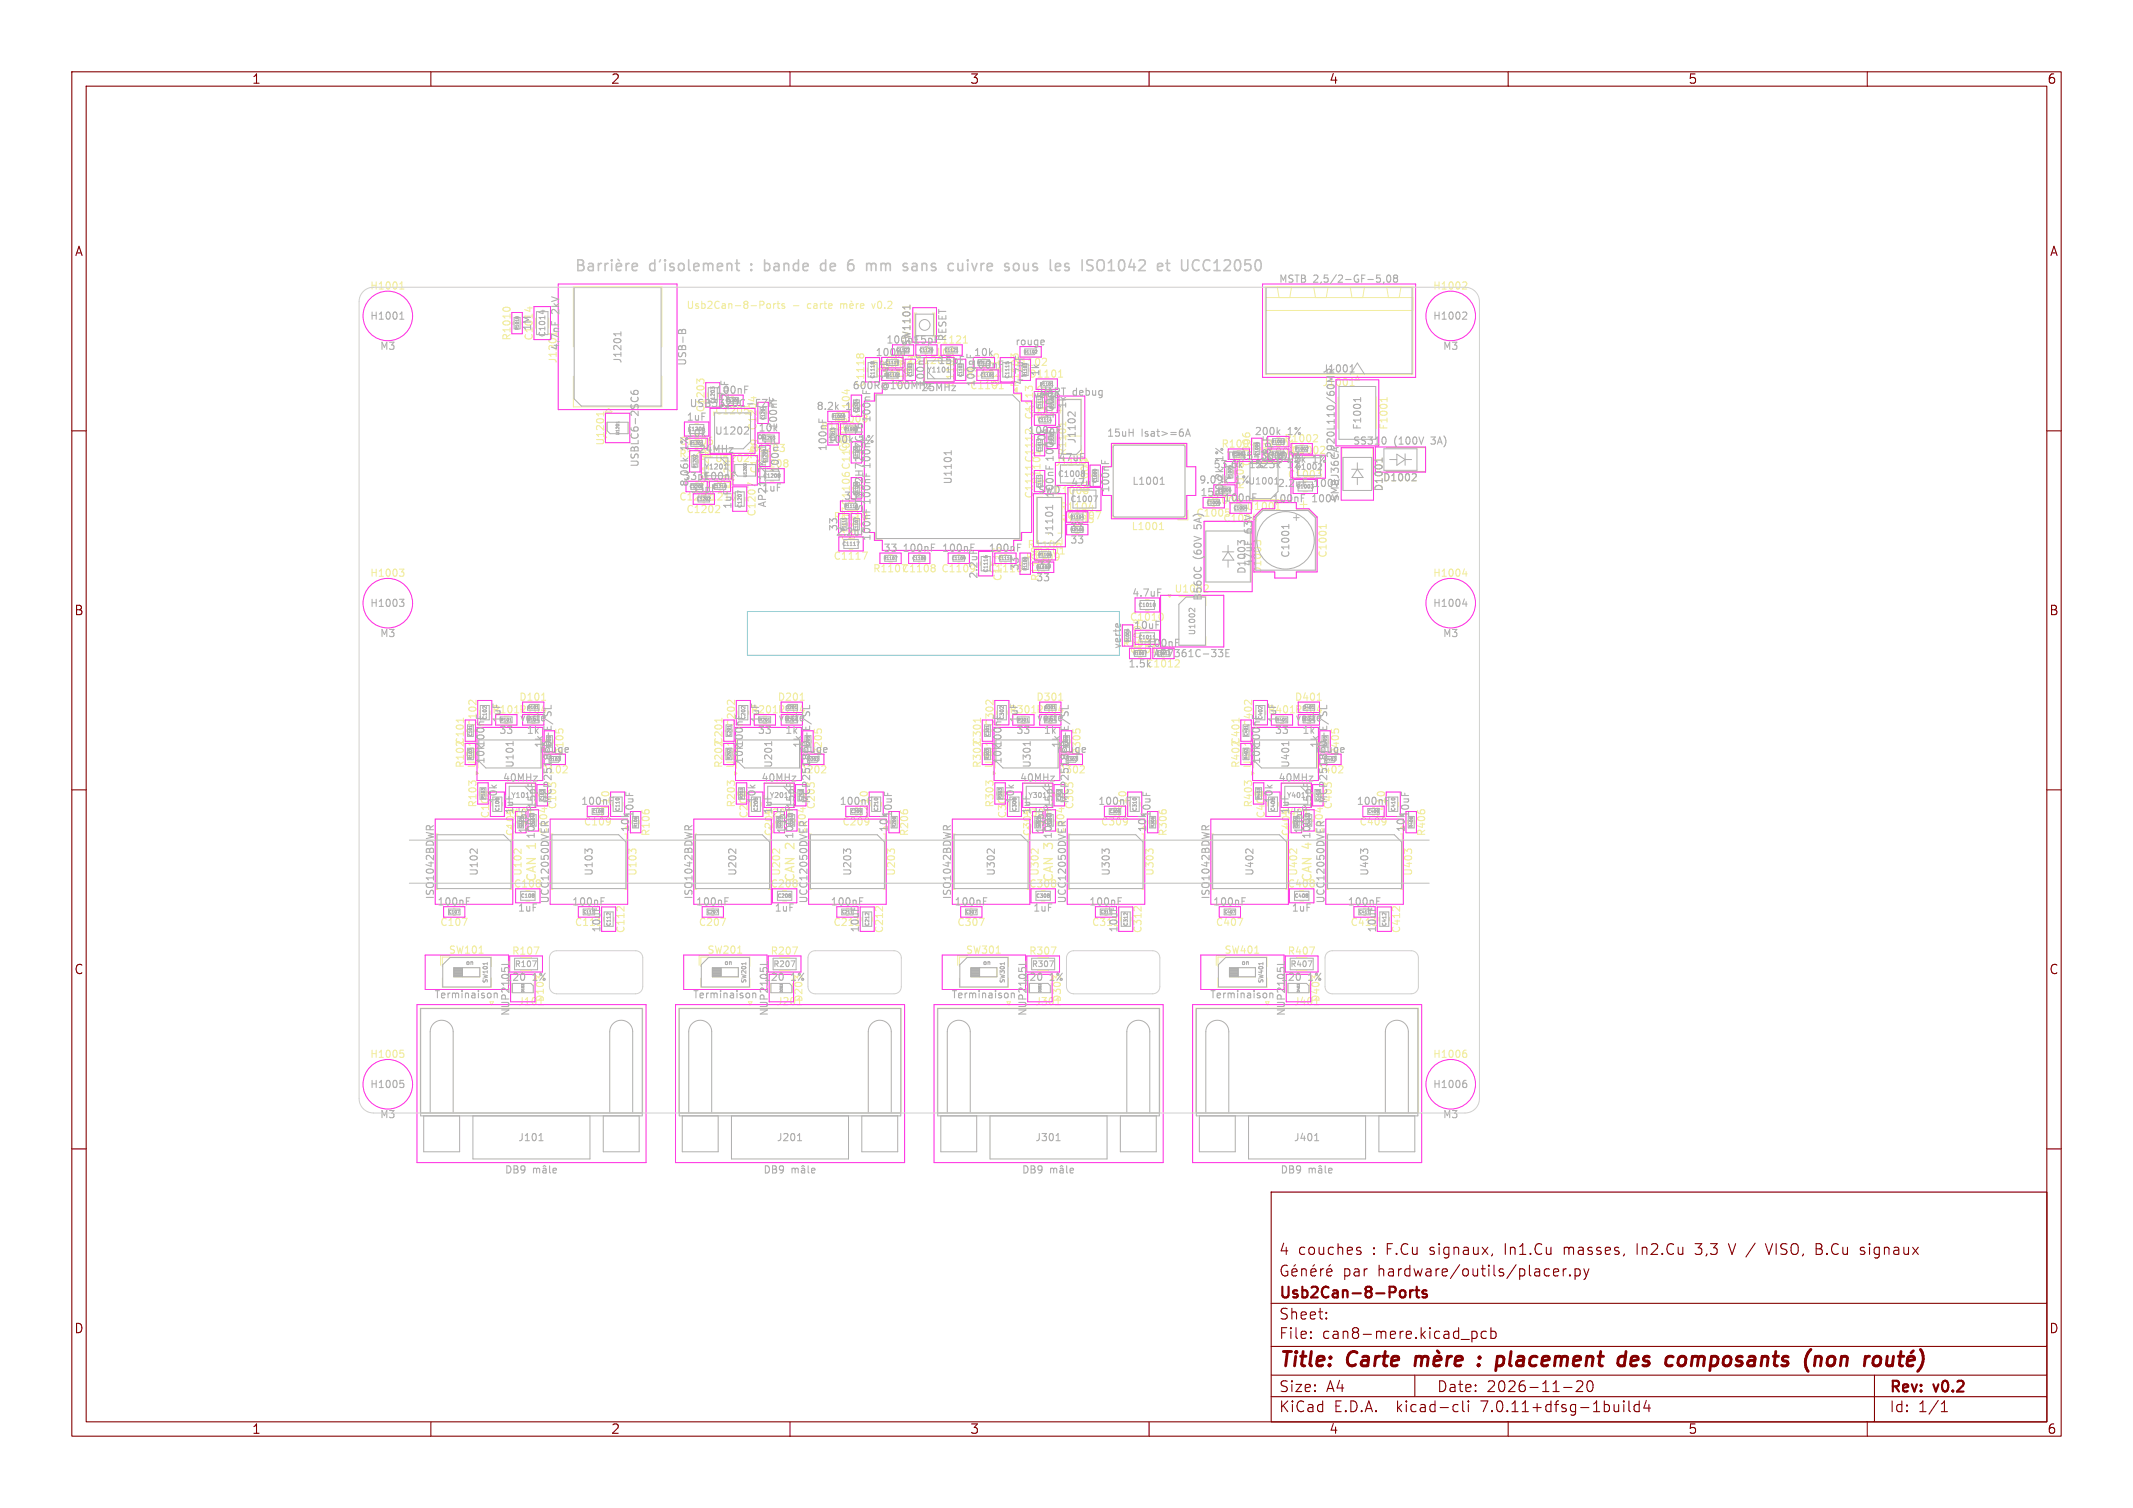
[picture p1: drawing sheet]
<svg xmlns="http://www.w3.org/2000/svg" width="297mm" height="210mm" viewBox="0 0 297 210" stroke-linecap="round" stroke-linejoin="round" font-family="sans-serif">
<defs><g id="words">
<g font-size="2.8" fill="#840000">
<text x="178" y="190.9">Title:</text>
<text x="187.7" y="190.9">Carte</text>
<text x="207.5" y="190.9">:</text>
<text x="228.6" y="190.9">des</text>
<text x="236" y="190.9">composants</text>
<text x="256.2" y="190.9">(non</text>
</g>
<g font-size="2.1" fill="#c2c2c2">
<text x="90.4" y="38.1">d'isolement</text>
<text x="107" y="38.1">bande</text>
<text x="115.3" y="38.1">de</text>
<text x="119.4" y="38.1">6</text>
<text x="122.4" y="38.1">mm</text>
<text x="127.9" y="38.1">sans</text>
<text x="134.6" y="38.1">cuivre</text>
<text x="142.8" y="38.1">sous</text>
<text x="149.5" y="38.1">les</text>
<text x="154.3" y="38.1">ISO1042</text>
<text x="165.2" y="38.1">et</text>
<text x="168.9" y="38.1">UCC12050</text>
</g>
<g font-size="2.1" fill="#840000">
<text x="178" y="175">4</text>
<text x="180.7" y="175">couches</text>
<text x="186.9" y="178">par</text>
<text x="191.2" y="175">: F.Cu</text>
<text x="199.3" y="175">signaux,</text>
<text x="209.9" y="175">In1.Cu</text>
<text x="218.3" y="175">masses,</text>
<text x="228.6" y="175">In2.Cu</text>
<text x="236.9" y="175">3,3</text>
<text x="241.8" y="175">V /</text>
<text x="247.2" y="175">VISO, B.Cu</text>
<text x="260.6" y="175">signaux</text>
<text x="178" y="184">Sheet:</text>
<text x="178" y="181.2">Usb2Can-8-Ports</text>
<text x="178" y="186.7">File:</text>
<text x="184.1" y="186.7">can8-mere.kicad_pcb</text>
<text x="178" y="196.9">KiCad</text>
<text x="178" y="194.1">Size:</text>
<text x="184.7" y="194.1">A4</text>
<text x="185.7" y="196.9">E.D.A.</text>
<text x="194.6" y="196.9">kicad-cli</text>
<text x="200" y="194.1">Date:</text>
<text x="206.5" y="196.9">7.0.11+dfsg-1build4</text>
<text x="207" y="194.1">2026-11-20</text>
<text x="263" y="194.3">Rev:</text>
<text x="263" y="196.9">Id:</text>
<text x="267.1" y="196.9">1/1</text>
<text x="269.4" y="194.3">v0.2</text>
</g>
<g font-size="1.8" fill="#840000">
<text x="35" y="11.9">1</text>
<text x="85" y="11.9">2</text>
<text x="135" y="11.9">3</text>
<text x="185" y="11.9">4</text>
<text x="235" y="11.9">5</text>
<text x="285" y="11.9">6</text>
<text x="10.3" y="35.9">A</text>
<text x="285.4" y="35.9">A</text>
<text x="10.3" y="85.9">B</text>
<text x="285.3" y="85.9">B</text>
<text x="10.3" y="135.9">C</text>
<text x="285.3" y="135.9">C</text>
<text x="10.3" y="185.9">D</text>
<text x="285.3" y="185.9">D</text>
<text x="35" y="199.9">1</text>
<text x="85" y="199.9">2</text>
<text x="135" y="199.9">3</text>
<text x="185" y="199.9">4</text>
<text x="235" y="199.9">5</text>
<text x="285" y="199.9">6</text>
</g>
<g font-size="1.7" fill="#afafaf">
<text x="74.9" y="118.2" transform="rotate(-90 74.9 118.2)">1</text>
<text x="110.9" y="118.2" transform="rotate(-90 110.9 118.2)">2</text>
<text x="146.9" y="118.2" transform="rotate(-90 146.9 118.2)">3</text>
<text x="182.9" y="118.2" transform="rotate(-90 182.9 118.2)">4</text>
<text x="74.9" y="122.9" transform="rotate(-90 74.9 122.9)">CAN</text>
<text x="110.9" y="122.9" transform="rotate(-90 110.9 122.9)">CAN</text>
<text x="146.9" y="122.9" transform="rotate(-90 146.9 122.9)">CAN</text>
<text x="182.9" y="122.9" transform="rotate(-90 182.9 122.9)">CAN</text>
</g>
<g font-size="1.4" fill="#f2eda1">
<text x="51.4" y="40.5">H1001</text>
<text x="199.4" y="40.5">H1002</text>
<text x="74.4" y="47.5" transform="rotate(-90 74.4 47.5)">C1014</text>
<text x="95.5" y="43.2">Usb2Can-8-Ports</text>
<text x="112.6" y="43.2">carte</text>
<text x="122.1" y="43.2">v0.2</text>
<text x="77.7" y="50.7" transform="rotate(-90 77.7 50.7)">J1201</text>
<text x="135" y="54.4">C1101</text>
<text x="144" y="58.5" transform="rotate(-90 144 58.5)">C1113</text>
<text x="193.4" y="60" transform="rotate(-90 193.4 60)">F1001</text>
<text x="118.2" y="63" transform="rotate(-90 118.2 63)">C1013</text>
<text x="95.5" y="71.7">C1202</text>
<text x="144" y="69.5" transform="rotate(-90 144 69.5)">C1111 C1112</text>
<text x="146.7" y="69">C1008</text>
<text x="147.5" y="71.3">R1104</text>
<text x="143" y="76.5">R1106</text>
<text x="157.5" y="74">L1001</text>
<text x="166.5" y="72.2">C1005</text>
<text x="170.2" y="72.9">C1004</text>
<text x="184.9" y="77.8" transform="rotate(-90 184.9 77.8)">C1001</text>
<text x="51.4" y="80.5">H1003</text>
<text x="116" y="78.2">C1117</text>
<text x="121.5" y="79.9">R1107C1108</text>
<text x="131" y="79.9">C1109</text>
<text x="137.5" y="79.9">C1110</text>
<text x="175.8" y="80" transform="rotate(-90 175.8 80)">D1003</text>
<text x="199.4" y="80.5">H1004</text>
<text x="81.2" y="115.2">C109</text>
<text x="90.7" y="116.6" transform="rotate(-90 90.7 116.6)">R106</text>
<text x="117.2" y="115.2">C209</text>
<text x="126.7" y="116.6" transform="rotate(-90 126.7 116.6)">R206</text>
<text x="153.2" y="115.2">C309</text>
<text x="162.7" y="116.6" transform="rotate(-90 162.7 116.6)">R306</text>
<text x="189.2" y="115.2">C409</text>
<text x="198.7" y="116.6" transform="rotate(-90 198.7 116.6)">R406</text>
<text x="72.8" y="122.1" transform="rotate(-90 72.8 122.1)">U102</text>
<text x="88.8" y="122.1" transform="rotate(-90 88.8 122.1)">U103</text>
<text x="108.8" y="122.1" transform="rotate(-90 108.8 122.1)">U202</text>
<text x="124.8" y="122.1" transform="rotate(-90 124.8 122.1)">U203</text>
<text x="144.8" y="122.1" transform="rotate(-90 144.8 122.1)">U302</text>
<text x="160.8" y="122.1" transform="rotate(-90 160.8 122.1)">U303</text>
<text x="180.8" y="122.1" transform="rotate(-90 180.8 122.1)">U402</text>
<text x="196.8" y="122.1" transform="rotate(-90 196.8 122.1)">U403</text>
<text x="61.2" y="129.2">C107</text>
<text x="79.9" y="129.2">C111</text>
<text x="87.2" y="130.1" transform="rotate(-90 87.2 130.1)">C112</text>
<text x="97.2" y="129.2">C207</text>
<text x="115.9" y="129.2">C211</text>
<text x="123.2" y="130.1" transform="rotate(-90 123.2 130.1)">C212</text>
<text x="133.2" y="129.2">C307</text>
<text x="151.9" y="129.2">C311</text>
<text x="159.2" y="130.1" transform="rotate(-90 159.2 130.1)">C312</text>
<text x="169.2" y="129.2">C407</text>
<text x="187.9" y="129.2">C411</text>
<text x="195.2" y="130.1" transform="rotate(-90 195.2 130.1)">C412</text>
<text x="62.4" y="133">SW101</text>
<text x="71.2" y="133.2">R107</text>
<text x="98.4" y="133">SW201</text>
<text x="107.2" y="133.2">R207</text>
<text x="134.4" y="133">SW301</text>
<text x="143.2" y="133.2">R307</text>
<text x="170.4" y="133">SW401</text>
<text x="179.2" y="133.2">R407</text>
<text x="72.1" y="140.2">J101</text>
<text x="75.9" y="139.7" transform="rotate(-90 75.9 139.7)">D103</text>
<text x="108.1" y="140.2">J201</text>
<text x="111.9" y="139.7" transform="rotate(-90 111.9 139.7)">D203</text>
<text x="144.1" y="140.2">J301</text>
<text x="147.9" y="139.7" transform="rotate(-90 147.9 139.7)">D303</text>
<text x="180.1" y="140.2">J401</text>
<text x="183.9" y="139.7" transform="rotate(-90 183.9 139.7)">D403</text>
<text x="51.4" y="147.5">H1005</text>
<text x="199.4" y="147.5">H1006</text>
</g>
<g font-size="1.4" fill="#afafaf">
<text x="178" y="39.6">MSTB</text>
<text x="182.9" y="39.6">2,5/2-GF-5,08</text>
<text x="51.4" y="44.7">H1001</text>
<text x="71.3" y="47.5" transform="rotate(-90 71.3 47.5)">R1010</text>
<text x="74.2" y="46.2" transform="rotate(-90 74.2 46.2)">1M</text>
<text x="78.1" y="43.7" transform="rotate(-90 78.1 43.7)">2kV</text>
<text x="132" y="47.6" transform="rotate(-90 132 47.6)">RESET</text>
<text x="199.4" y="44.7">H1002</text>
<text x="52.8" y="48.9">M3</text>
<text x="78.1" y="48.9" transform="rotate(-90 78.1 48.9)">4.7nF</text>
<text x="86.7" y="50.7" transform="rotate(-90 86.7 50.7)">J1201</text>
<text x="95.7" y="51" transform="rotate(-90 95.7 51)">USB-B</text>
<text x="121.3" y="51.5">FB1101</text>
<text x="121.7" y="52.7">C1119</text>
<text x="121.8" y="49.8">100nF</text>
<text x="123.2" y="50.9">C1122</text>
<text x="123.3" y="48">100nF15pFC1121</text>
<text x="123.9" y="53" transform="rotate(-90 123.9 53)">1uF</text>
<text x="126.5" y="50.9">C112015pF</text>
<text x="127" y="48.3" transform="rotate(-90 127 48.3)">SW1101</text>
<text x="128.3" y="49.8">Y1101</text>
<text x="128.9" y="53.9" transform="rotate(-90 128.9 53.9)">100nF</text>
<text x="134.5" y="52.7">R1112</text>
<text x="135.1" y="51.5">100nF</text>
<text x="135.5" y="49.8">10k</text>
<text x="135.9" y="53.9" transform="rotate(-90 135.9 53.9)">100nF</text>
<text x="141" y="51.2">D1102</text>
<text x="141.3" y="48.3">rouge</text>
<text x="142.7" y="53.7" transform="rotate(-90 142.7 53.7)">4.7uF</text>
<text x="143.2" y="52.8">D1101</text>
<text x="144.9" y="52.5" transform="rotate(-90 144.9 52.5)">1k</text>
<text x="184" y="54">J1001</text>
<text x="184" y="52.1">J1001</text>
<text x="200.8" y="48.9">M3</text>
<text x="95.5" y="58.8">1uF</text>
<text x="95.9" y="56.9">USB3320C-EZK</text>
<text x="98.3" y="57.5" transform="rotate(-90 98.3 57.5)">C1203</text>
<text x="99.5" y="57.9">C1205</text>
<text x="99.6" y="55">100nF</text>
<text x="101.7" y="57.2" transform="rotate(-90 101.7 57.2)">2.2uF</text>
<text x="108.4" y="59.9" transform="rotate(-90 108.4 59.9)">100nF</text>
<text x="113.6" y="57.3">8.2k</text>
<text x="116" y="59">R1008</text>
<text x="117.8" y="57.3">1%</text>
<text x="118.5" y="59" transform="rotate(-90 118.5 59)">C1104</text>
<text x="118.6" y="54.4">600R@100MHz25MHz</text>
<text x="120.5" y="54" transform="rotate(-90 120.5 54)">C1118</text>
<text x="121.4" y="58.9" transform="rotate(-90 121.4 58.9)">100nF</text>
<text x="126" y="54" transform="rotate(-90 126 54)">C1103</text>
<text x="133" y="54" transform="rotate(-90 133 54)">C1102</text>
<text x="139.3" y="54" transform="rotate(-90 139.3 54)">C1115</text>
<text x="142" y="54" transform="rotate(-90 142 54)">R1103</text>
<text x="143.8" y="55.7">verte</text>
<text x="144.7" y="55.3">UART debug</text>
<text x="145.8" y="58.5" transform="rotate(-90 145.8 58.5)">R1102</text>
<text x="146.9" y="58.4" transform="rotate(-90 146.9 58.4)">100nF</text>
<text x="148.7" y="57" transform="rotate(-90 148.7 57)">1k</text>
<text x="189.7" y="60" transform="rotate(-90 189.7 60)">F1001</text>
<text x="84.3" y="62.2" transform="rotate(-90 84.3 62.2)">U1201</text>
<text x="89.1" y="65.2" transform="rotate(-90 89.1 65.2)">USBLC6-2SC6</text>
<text x="94.5" y="62.2">C1206</text>
<text x="94.5" y="63.9">R1201</text>
<text x="95.5" y="61">10k</text>
<text x="96" y="62.7" transform="rotate(-90 96 62.7)">1%</text>
<text x="97.2" y="63.3">24MHz</text>
<text x="99.4" y="64.6">U1202</text>
<text x="99.4" y="60.7">U1202</text>
<text x="104.5" y="63.2">R1203</text>
<text x="105" y="65.3">C1208</text>
<text x="105.5" y="60.3">10k</text>
<text x="105.5" y="60" transform="rotate(-90 105.5 60)">C1204</text>
<text x="108.7" y="65.9" transform="rotate(-90 108.7 65.9)">100nF</text>
<text x="114.2" y="60.2">R1009</text>
<text x="115.1" y="61.9">100k</text>
<text x="115.3" y="62.9" transform="rotate(-90 115.3 62.9)">100nF</text>
<text x="119.8" y="61.9">1%</text>
<text x="121.4" y="65.4" transform="rotate(-90 121.4 65.4)">100nF</text>
<text x="143.1" y="60.7">100nF</text>
<text x="145.8" y="62.5" transform="rotate(-90 145.8 62.5)">10k</text>
<text x="146.8" y="65.1">J1102</text>
<text x="146.9" y="64.4" transform="rotate(-90 146.9 64.4)">100nF</text>
<text x="147.3" y="64.4">47uF</text>
<text x="148.7" y="63.5" transform="rotate(-90 148.7 63.5)">R1101</text>
<text x="150" y="61.9" transform="rotate(-90 150 61.9)">J1102</text>
<text x="154" y="61">15uH</text>
<text x="158.9" y="61">Isat&gt;=6A</text>
<text x="168.9" y="65.4">53.6k</text>
<text x="170" y="62.5">R1004</text>
<text x="170.5" y="64.2" transform="rotate(-90 170.5 64.2)">1%</text>
<text x="170.7" y="64.2">TPS54360DDA</text>
<text x="174" y="65.4">1%</text>
<text x="174.3" y="65" transform="rotate(-90 174.3 65)">C1006</text>
<text x="174.6" y="60.8">200k</text>
<text x="174.6" y="65.4">523k</text>
<text x="175.5" y="63.7">R1003C1002</text>
<text x="175.5" y="62.5">R1001</text>
<text x="177.2" y="64.5" transform="rotate(-90 177.2 64.5)">68pF</text>
<text x="177.6" y="64.7">84.5k</text>
<text x="178.7" y="61.8">R1002</text>
<text x="179.3" y="60.8">1%</text>
<text x="179.3" y="65.4">1%</text>
<text x="182.8" y="64.7">1%</text>
<text x="186" y="63.9" transform="rotate(-90 186 63.9)">2920L110/60MR</text>
<text x="188.3" y="62.1">SS310</text>
<text x="194.1" y="62.1">(100V</text>
<text x="199.5" y="62.1">3A)</text>
<text x="94.5" y="69.9">C1201</text>
<text x="95" y="67">33pF100nF</text>
<text x="96" y="68.8">33pF</text>
<text x="96" y="67.9" transform="rotate(-90 96 67.9)">8.06k</text>
<text x="97.3" y="68.2">Y1201</text>
<text x="97.7" y="69.9">C1210</text>
<text x="98.9" y="66.8" transform="rotate(-90 98.9 66.8)">R1202</text>
<text x="102" y="71" transform="rotate(-90 102 71)">1uF U1203</text>
<text x="105.8" y="66" transform="rotate(-90 105.8 66)">C1209</text>
<text x="106" y="68.7">1uF</text>
<text x="106.9" y="70.8" transform="rotate(-90 106.9 70.8)">AP2112K-1.8</text>
<text x="117.4" y="69.8">33</text>
<text x="118.5" y="70.5" transform="rotate(-90 118.5 70.5)">C1106 C1105</text>
<text x="120.4" y="71.3" transform="rotate(-90 120.4 71.3)">STM32H723ZGT6</text>
<text x="121.4" y="70.4" transform="rotate(-90 121.4 70.4)">100nF</text>
<text x="132.7" y="67.6" transform="rotate(-90 132.7 67.6)">U1101</text>
<text x="144.4" y="69">SWD</text>
<text x="145.1" y="67.6" transform="rotate(-90 145.1 67.6)">U1101</text>
<text x="146.9" y="69.4" transform="rotate(-90 146.9 69.4)">100nF</text>
<text x="149" y="67.9">47uF</text>
<text x="151.8" y="68.8" transform="rotate(-90 151.8 68.8)">C1009</text>
<text x="154.7" y="68.7" transform="rotate(-90 154.7 68.7)">100nF</text>
<text x="157.6" y="67.7">L1001</text>
<text x="166.9" y="67.5">9.09k</text>
<text x="167" y="69.3">15nF</text>
<text x="168" y="70.4">R1006</text>
<text x="170.3" y="70">100nF</text>
<text x="170.5" y="69.4" transform="rotate(-90 170.5 69.4)">10.2k</text>
<text x="172" y="67.5">1%U1001</text>
<text x="173.4" y="68.3" transform="rotate(-90 173.4 68.3)">R1005</text>
<text x="173.4" y="71.2">U1001</text>
<text x="177.1" y="70.2">100nF</text>
<text x="177.8" y="68">2.2uF</text>
<text x="179.2" y="66.8">C1003</text>
<text x="182.7" y="70.2">100V</text>
<text x="183" y="68">100V</text>
<text x="186.6" y="69.9" transform="rotate(-90 186.6 69.9)">SMBJ36CA</text>
<text x="192.5" y="67.2">D1002</text>
<text x="192.7" y="68.5" transform="rotate(-90 192.7 68.5)">D1001</text>
<text x="105.4" y="72" transform="rotate(-90 105.4 72)">C1207</text>
<text x="116" y="72.7">R1110</text>
<text x="116.3" y="74.8">2.2uF</text>
<text x="116.8" y="74.1" transform="rotate(-90 116.8 74.1)">33</text>
<text x="118.5" y="75.5" transform="rotate(-90 118.5 75.5)">C1107</text>
<text x="119.7" y="75.5" transform="rotate(-90 119.7 75.5)">R1111</text>
<text x="121.4" y="75.4" transform="rotate(-90 121.4 75.4)">100nF</text>
<text x="122.9" y="77">33</text>
<text x="125.6" y="77">100nF</text>
<text x="131.1" y="77">100nF</text>
<text x="137.6" y="77">100nF</text>
<text x="143.7" y="77.4">J1101</text>
<text x="146.8" y="74.9" transform="rotate(-90 146.8 74.9)">J1101</text>
<text x="147.5" y="73">R1105</text>
<text x="148.9" y="74.2">33</text>
<text x="148.9" y="75.9">33</text>
<text x="167.5" y="77.9" transform="rotate(-90 167.5 77.9)">(60V</text>
<text x="167.5" y="73.5" transform="rotate(-90 167.5 73.5)">5A)</text>
<text x="174.5" y="74.3" transform="rotate(-90 174.5 74.3)">63V</text>
<text x="179.7" y="77.8" transform="rotate(-90 179.7 77.8)">C1001</text>
<text x="136.3" y="80.7" transform="rotate(-90 136.3 80.7)">2.2uF</text>
<text x="139.7" y="81" transform="rotate(-90 139.7 81)">C1116</text>
<text x="142" y="79.6" transform="rotate(-90 142 79.6)">33</text>
<text x="142.7" y="78.3">R1109</text>
<text x="144.2" y="81.2">33</text>
<text x="144.4" y="79.4">33</text>
<text x="157.6" y="83.3">4.7uF</text>
<text x="163.4" y="82.7">U1002</text>
<text x="167.5" y="83.8" transform="rotate(-90 167.5 83.8)">B560C</text>
<text x="173.6" y="80" transform="rotate(-90 173.6 80)">D1003</text>
<text x="174.5" y="79" transform="rotate(-90 174.5 79)">47uF</text>
<text x="51.4" y="84.7">H1003</text>
<text x="52.8" y="88.9">M3</text>
<text x="157.2" y="86.7">C1010</text>
<text x="157.8" y="87.8">10uF</text>
<text x="199.4" y="84.7">H1004</text>
<text x="200.8" y="88.9">M3</text>
<text x="156.2" y="90.3">R1007</text>
<text x="156.3" y="90.5" transform="rotate(-90 156.3 90.5)">verte</text>
<text x="157" y="93.2">1.5kC1012</text>
<text x="157.2" y="91.2">C1011</text>
<text x="159.2" y="91" transform="rotate(-90 159.2 91)">D1004</text>
<text x="159.6" y="90.3">100nF</text>
<text x="160.5" y="91.7">AP7361C-33E</text>
<text x="66.5" y="101.3" transform="rotate(-90 66.5 101.3)">C102</text>
<text x="68.4" y="99.5">R101 R104</text>
<text x="69.9" y="100.7" transform="rotate(-90 69.9 100.7)">1uF</text>
<text x="72.2" y="97.8">D101</text>
<text x="72.3" y="100.7">verte</text>
<text x="102.5" y="101.3" transform="rotate(-90 102.5 101.3)">C202</text>
<text x="104.4" y="99.5">R201 R204</text>
<text x="105.9" y="100.7" transform="rotate(-90 105.9 100.7)">1uF</text>
<text x="108.2" y="97.8">D201</text>
<text x="108.3" y="100.7">verte</text>
<text x="138.5" y="101.3" transform="rotate(-90 138.5 101.3)">C302</text>
<text x="140.4" y="99.5">R301 R304</text>
<text x="141.9" y="100.7" transform="rotate(-90 141.9 100.7)">1uF</text>
<text x="144.2" y="97.8">D301</text>
<text x="144.3" y="100.7">verte</text>
<text x="174.5" y="101.3" transform="rotate(-90 174.5 101.3)">C402</text>
<text x="176.4" y="99.5">R401 R404</text>
<text x="177.9" y="100.7" transform="rotate(-90 177.9 100.7)">1uF</text>
<text x="180.2" y="97.8">D401</text>
<text x="180.3" y="100.7">verte</text>
<text x="64.8" y="107.1" transform="rotate(-90 64.8 107.1)">R102C101</text>
<text x="66.4" y="107.1" transform="rotate(-90 66.4 107.1)">U101</text>
<text x="67.7" y="106.5" transform="rotate(-90 67.7 106.5)">10k100nF</text>
<text x="69.4" y="102.4">33</text>
<text x="71.7" y="107" transform="rotate(-90 71.7 107)">U101</text>
<text x="73.2" y="102.4">1k</text>
<text x="75" y="105">rouge</text>
<text x="75.2" y="107.9">D102</text>
<text x="75.8" y="104.3" transform="rotate(-90 75.8 104.3)">1k</text>
<text x="78.7" y="105.3" transform="rotate(-90 78.7 105.3)">R105</text>
<text x="100.8" y="107.1" transform="rotate(-90 100.8 107.1)">R202C201</text>
<text x="102.4" y="107.1" transform="rotate(-90 102.4 107.1)">U201</text>
<text x="103.7" y="106.5" transform="rotate(-90 103.7 106.5)">10k100nF</text>
<text x="105.4" y="102.4">33</text>
<text x="107.7" y="107" transform="rotate(-90 107.7 107)">U201</text>
<text x="109.2" y="102.4">1k</text>
<text x="111" y="105">rouge</text>
<text x="111.2" y="107.9">D202</text>
<text x="111.8" y="104.3" transform="rotate(-90 111.8 104.3)">1k</text>
<text x="114.7" y="105.3" transform="rotate(-90 114.7 105.3)">R205</text>
<text x="136.8" y="107.1" transform="rotate(-90 136.8 107.1)">R302C301</text>
<text x="138.4" y="107.1" transform="rotate(-90 138.4 107.1)">U301</text>
<text x="139.7" y="106.5" transform="rotate(-90 139.7 106.5)">10k100nF</text>
<text x="141.4" y="102.4">33</text>
<text x="143.7" y="107" transform="rotate(-90 143.7 107)">U301</text>
<text x="145.2" y="102.4">1k</text>
<text x="147" y="105">rouge</text>
<text x="147.2" y="107.9">D302</text>
<text x="147.8" y="104.3" transform="rotate(-90 147.8 104.3)">1k</text>
<text x="150.7" y="105.3" transform="rotate(-90 150.7 105.3)">R305</text>
<text x="172.8" y="107.1" transform="rotate(-90 172.8 107.1)">R402C401</text>
<text x="174.4" y="107.1" transform="rotate(-90 174.4 107.1)">U401</text>
<text x="175.7" y="106.5" transform="rotate(-90 175.7 106.5)">10k100nF</text>
<text x="177.4" y="102.4">33</text>
<text x="179.7" y="107" transform="rotate(-90 179.7 107)">U401</text>
<text x="181.2" y="102.4">1k</text>
<text x="183" y="105">rouge</text>
<text x="183.2" y="107.9">D402</text>
<text x="183.8" y="104.3" transform="rotate(-90 183.8 104.3)">1k</text>
<text x="186.7" y="105.3" transform="rotate(-90 186.7 105.3)">R405</text>
<text x="66.5" y="112.6" transform="rotate(-90 66.5 112.6)">R103</text>
<text x="69.4" y="112" transform="rotate(-90 69.4 112)">10k</text>
<text x="69.9" y="109">40MHz</text>
<text x="70.5" y="113.9">Y101</text>
<text x="77" y="112" transform="rotate(-90 77 112)">MCP2518FD-E/SL</text>
<text x="77.7" y="112.8" transform="rotate(-90 77.7 112.8)">C103</text>
<text x="80.8" y="112.3">100nF</text>
<text x="88.4" y="114" transform="rotate(-90 88.4 114)">10uF</text>
<text x="102.5" y="112.6" transform="rotate(-90 102.5 112.6)">R203</text>
<text x="105.4" y="112" transform="rotate(-90 105.4 112)">10k</text>
<text x="105.9" y="109">40MHz</text>
<text x="106.5" y="113.9">Y201</text>
<text x="113" y="112" transform="rotate(-90 113 112)">MCP2518FD-E/SL</text>
<text x="113.7" y="112.8" transform="rotate(-90 113.7 112.8)">C203</text>
<text x="116.8" y="112.3">100nF</text>
<text x="124.4" y="114" transform="rotate(-90 124.4 114)">10uF</text>
<text x="138.5" y="112.6" transform="rotate(-90 138.5 112.6)">R303</text>
<text x="141.4" y="112" transform="rotate(-90 141.4 112)">10k</text>
<text x="141.9" y="109">40MHz</text>
<text x="142.5" y="113.9">Y301</text>
<text x="149" y="112" transform="rotate(-90 149 112)">MCP2518FD-E/SL</text>
<text x="149.7" y="112.8" transform="rotate(-90 149.7 112.8)">C303</text>
<text x="152.8" y="112.3">100nF</text>
<text x="160.4" y="114" transform="rotate(-90 160.4 114)">10uF</text>
<text x="174.5" y="112.6" transform="rotate(-90 174.5 112.6)">R403</text>
<text x="177.4" y="112" transform="rotate(-90 177.4 112)">10k</text>
<text x="177.9" y="109">40MHz</text>
<text x="178.5" y="113.9">Y401</text>
<text x="185" y="112" transform="rotate(-90 185 112)">MCP2518FD-E/SL</text>
<text x="185.7" y="112.8" transform="rotate(-90 185.7 112.8)">C403</text>
<text x="188.8" y="112.3">100nF</text>
<text x="196.4" y="114" transform="rotate(-90 196.4 114)">10uF</text>
<text x="68.3" y="114.1" transform="rotate(-90 68.3 114.1)">C106</text>
<text x="71.8" y="116.6" transform="rotate(-90 71.8 116.6)">C1051uF</text>
<text x="73.5" y="116.2" transform="rotate(-90 73.5 116.2)">15pF</text>
<text x="74.7" y="116.9" transform="rotate(-90 74.7 116.9)">100nF 15pF</text>
<text x="76.4" y="116.3" transform="rotate(-90 76.4 116.3)">C104</text>
<text x="85" y="114.1" transform="rotate(-90 85 114.1)">C110</text>
<text x="87.8" y="116" transform="rotate(-90 87.8 116)">10k</text>
<text x="104.3" y="114.1" transform="rotate(-90 104.3 114.1)">C206</text>
<text x="107.8" y="116.6" transform="rotate(-90 107.8 116.6)">C2051uF</text>
<text x="109.5" y="116.2" transform="rotate(-90 109.5 116.2)">15pF</text>
<text x="110.7" y="116.9" transform="rotate(-90 110.7 116.9)">100nF 15pF</text>
<text x="112.4" y="116.3" transform="rotate(-90 112.4 116.3)">C204</text>
<text x="121" y="114.1" transform="rotate(-90 121 114.1)">C210</text>
<text x="123.8" y="116" transform="rotate(-90 123.8 116)">10k</text>
<text x="140.3" y="114.1" transform="rotate(-90 140.3 114.1)">C306</text>
<text x="143.8" y="116.6" transform="rotate(-90 143.8 116.6)">C3051uF</text>
<text x="145.5" y="116.2" transform="rotate(-90 145.5 116.2)">15pF</text>
<text x="146.7" y="116.9" transform="rotate(-90 146.7 116.9)">100nF 15pF</text>
<text x="148.4" y="116.3" transform="rotate(-90 148.4 116.3)">C304</text>
<text x="157" y="114.1" transform="rotate(-90 157 114.1)">C310</text>
<text x="159.8" y="116" transform="rotate(-90 159.8 116)">10k</text>
<text x="176.3" y="114.1" transform="rotate(-90 176.3 114.1)">C406</text>
<text x="179.8" y="116.6" transform="rotate(-90 179.8 116.6)">C4051uF</text>
<text x="181.5" y="116.2" transform="rotate(-90 181.5 116.2)">15pF</text>
<text x="182.7" y="116.9" transform="rotate(-90 182.7 116.9)">100nF 15pF</text>
<text x="184.4" y="116.3" transform="rotate(-90 184.4 116.3)">C404</text>
<text x="193" y="114.1" transform="rotate(-90 193 114.1)">C410</text>
<text x="195.8" y="116" transform="rotate(-90 195.8 116)">10k</text>
<text x="60.6" y="125.3" transform="rotate(-90 60.6 125.3)">ISO1042BDWR</text>
<text x="66.7" y="122.1" transform="rotate(-90 66.7 122.1)">U102</text>
<text x="71.4" y="123.8">C108</text>
<text x="76.6" y="125.9" transform="rotate(-90 76.6 125.9)">UCC12050DVER</text>
<text x="82.7" y="122.1" transform="rotate(-90 82.7 122.1)">U103</text>
<text x="96.6" y="125.3" transform="rotate(-90 96.6 125.3)">ISO1042BDWR</text>
<text x="102.7" y="122.1" transform="rotate(-90 102.7 122.1)">U202</text>
<text x="107.2" y="123.8">C208</text>
<text x="112.6" y="125.9" transform="rotate(-90 112.6 125.9)">UCC12050DVER</text>
<text x="118.7" y="122.1" transform="rotate(-90 118.7 122.1)">U203</text>
<text x="132.6" y="125.3" transform="rotate(-90 132.6 125.3)">ISO1042BDWR</text>
<text x="138.7" y="122.1" transform="rotate(-90 138.7 122.1)">U302</text>
<text x="143.2" y="123.8">C308</text>
<text x="148.6" y="125.9" transform="rotate(-90 148.6 125.9)">UCC12050DVER</text>
<text x="154.7" y="122.1" transform="rotate(-90 154.7 122.1)">U303</text>
<text x="168.6" y="125.3" transform="rotate(-90 168.6 125.3)">ISO1042BDWR</text>
<text x="174.7" y="122.1" transform="rotate(-90 174.7 122.1)">U402</text>
<text x="179.2" y="123.8">C408</text>
<text x="184.6" y="125.9" transform="rotate(-90 184.6 125.9)">UCC12050DVER</text>
<text x="190.7" y="122.1" transform="rotate(-90 190.7 122.1)">U403</text>
<text x="60.8" y="126.3">100nF</text>
<text x="72" y="127.2">1uF</text>
<text x="79.6" y="126.3">100nF</text>
<text x="83.8" y="130" transform="rotate(-90 83.8 130)">10uF</text>
<text x="96.8" y="126.3">100nF</text>
<text x="107.8" y="127.2">1uF</text>
<text x="115.6" y="126.3">100nF</text>
<text x="119.8" y="130" transform="rotate(-90 119.8 130)">10uF</text>
<text x="132.8" y="126.3">100nF</text>
<text x="143.8" y="127.2">1uF</text>
<text x="151.6" y="126.3">100nF</text>
<text x="155.8" y="130" transform="rotate(-90 155.8 130)">10uF</text>
<text x="168.8" y="126.3">100nF</text>
<text x="179.8" y="127.2">1uF</text>
<text x="187.6" y="126.3">100nF</text>
<text x="191.8" y="130" transform="rotate(-90 191.8 130)">10uF</text>
<text x="70.3" y="136.8">120</text>
<text x="74.1" y="136.8">1%</text>
<text x="106.3" y="136.8">120</text>
<text x="110.1" y="136.8">1%</text>
<text x="142.3" y="136.8">120</text>
<text x="146.1" y="136.8">1%</text>
<text x="178.3" y="136.8">120</text>
<text x="182.1" y="136.8">1%</text>
<text x="60.4" y="139.2">Terminaison</text>
<text x="71.1" y="141.6" transform="rotate(-90 71.1 141.6)">NUP2105L</text>
<text x="96.4" y="139.2">Terminaison</text>
<text x="107.1" y="141.6" transform="rotate(-90 107.1 141.6)">NUP2105L</text>
<text x="132.4" y="139.2">Terminaison</text>
<text x="143.1" y="141.6" transform="rotate(-90 143.1 141.6)">NUP2105L</text>
<text x="168.4" y="139.2">Terminaison</text>
<text x="179.1" y="141.6" transform="rotate(-90 179.1 141.6)">NUP2105L</text>
<text x="51.4" y="151.7">H1005</text>
<text x="52.8" y="155.9">M3</text>
<text x="199.4" y="151.7">H1006</text>
<text x="200.8" y="155.9">M3</text>
<text x="72.1" y="159.1">J101</text>
<text x="108.1" y="159.1">J201</text>
<text x="144.1" y="159.1">J301</text>
<text x="180.1" y="159.1">J401</text>
<text x="70.2" y="163.6">DB9</text>
<text x="106.2" y="163.6">DB9</text>
<text x="142.2" y="163.6">DB9</text>
<text x="178.2" y="163.6">DB9</text>
</g>
<g font-size="1.4" fill="#ff26e2">
<text x="148.5" y="72.5">C1007</text>
<text x="144.9" y="81" transform="rotate(-90 144.9 81)">R1108</text>
</g>
<g font-size="1.1" fill="#afafaf">
<text x="76.1" y="47" transform="rotate(-90 76.1 47)">C1014</text>
<text x="180.2" y="65.6">C1002</text>
<text x="147.2" y="66.6">C1008</text>
<text x="149" y="70.1">C1007</text>
<text x="166.6" y="88.5" transform="rotate(-90 166.6 88.5)">U1002</text>
<text x="71.6" y="134.8">R107</text>
<text x="107.6" y="134.8">R207</text>
<text x="143.6" y="134.8">R307</text>
<text x="179.6" y="134.8">R407</text>
</g>
<g font-size="1" fill="#afafaf">
<text x="129" y="52">Y1101</text>
<text x="98" y="65.5">Y1201</text>
<text x="71.1" y="111.3">Y101</text>
<text x="107.1" y="111.3">Y201</text>
<text x="143.1" y="111.3">Y301</text>
<text x="179.1" y="111.3">Y401</text>
</g>
<g font-size=".8" fill="#afafaf">
<text x="64.8" y="134.5">on</text>
<text x="68" y="137" transform="rotate(-90 68 137)">SW101</text>
<text x="100.8" y="134.5">on</text>
<text x="104" y="137" transform="rotate(-90 104 137)">SW201</text>
<text x="136.8" y="134.5">on</text>
<text x="140" y="137" transform="rotate(-90 140 137)">SW301</text>
<text x="172.8" y="134.5">on</text>
<text x="176" y="137" transform="rotate(-90 176 137)">SW401</text>
</g>
<g font-size=".7" fill="#afafaf">
<text x="121.9" y="52.8" transform="rotate(-90 121.9 52.8)">C1118</text>
<text x="140.6" y="52.8" transform="rotate(-90 140.6 52.8)">C1115</text>
<text x="99.6" y="56.3" transform="rotate(-90 99.6 56.3)">C1203</text>
<text x="95.7" y="60.1">C1206</text>
<text x="103.4" y="70.8" transform="rotate(-90 103.4 70.8)">C1207</text>
<text x="106.2" y="66.6">C1208</text>
<text x="180.5" y="68.1">C1003</text>
<text x="117.2" y="76.1">C1117</text>
<text x="137.6" y="79.8" transform="rotate(-90 137.6 79.8)">C1116</text>
<text x="158.5" y="84.6">C1010</text>
<text x="158.5" y="89.1">C1011</text>
<text x="67.9" y="100.3" transform="rotate(-90 67.9 100.3)">C102</text>
<text x="103.9" y="100.3" transform="rotate(-90 103.9 100.3)">C202</text>
<text x="139.9" y="100.3" transform="rotate(-90 139.9 100.3)">C302</text>
<text x="175.9" y="100.3" transform="rotate(-90 175.9 100.3)">C402</text>
<text x="69.6" y="113" transform="rotate(-90 69.6 113)">C106</text>
<text x="86.4" y="113" transform="rotate(-90 86.4 113)">C110</text>
<text x="105.6" y="113" transform="rotate(-90 105.6 113)">C206</text>
<text x="122.4" y="113" transform="rotate(-90 122.4 113)">C210</text>
<text x="141.6" y="113" transform="rotate(-90 141.6 113)">C306</text>
<text x="158.4" y="113" transform="rotate(-90 158.4 113)">C310</text>
<text x="177.6" y="113" transform="rotate(-90 177.6 113)">C406</text>
<text x="194.4" y="113" transform="rotate(-90 194.4 113)">C410</text>
<text x="72.5" y="125.1">C108</text>
<text x="108.2" y="125.1">C208</text>
<text x="144.2" y="125.1">C308</text>
<text x="180.2" y="125.1">C408</text>
<text x="85.1" y="129" transform="rotate(-90 85.1 129)">C112</text>
<text x="121.1" y="129" transform="rotate(-90 121.1 129)">C212</text>
<text x="157.1" y="129" transform="rotate(-90 157.1 129)">C312</text>
<text x="193.1" y="129" transform="rotate(-90 193.1 129)">C412</text>
</g>
<g font-size=".6" fill="#afafaf">
<text x="72.3" y="46" transform="rotate(-90 72.3 46)">R1010</text>
<text x="123.1" y="52.5">FB1101</text>
<text x="123.2" y="50.8">C1119</text>
<text x="124.7" y="49">C1122</text>
<text x="127" y="52.5" transform="rotate(-90 127 52.5)">C1103</text>
<text x="128" y="49">C1120</text>
<text x="131.5" y="49">C1121</text>
<text x="134" y="52.5" transform="rotate(-90 134 52.5)">C1102</text>
<text x="136" y="50.8">R1112</text>
<text x="136.5" y="52.5">C1101</text>
<text x="142.5" y="49.3">D1102</text>
<text x="143" y="52.5" transform="rotate(-90 143 52.5)">R1103</text>
<text x="144.7" y="53.8">D1101</text>
<text x="101" y="56">C1205</text>
<text x="106.5" y="58.5" transform="rotate(-90 106.5 58.5)">C1204</text>
<text x="115.7" y="58.3">R1009</text>
<text x="119.5" y="57.5" transform="rotate(-90 119.5 57.5)">C1104</text>
<text x="144.5" y="58.8">C1114</text>
<text x="145" y="57" transform="rotate(-90 145 57)">C1113</text>
<text x="146.8" y="57" transform="rotate(-90 146.8 57)">R1102</text>
<text x="86.3" y="60.6" transform="rotate(-90 86.3 60.6)">U1201</text>
<text x="96" y="62">R1201</text>
<text x="97" y="65.3" transform="rotate(-90 97 65.3)">R1202</text>
<text x="106" y="61.3">R1203</text>
<text x="106.8" y="64.5" transform="rotate(-90 106.8 64.5)">C1209</text>
<text x="116.3" y="61.5" transform="rotate(-90 116.3 61.5)">C1013</text>
<text x="117.5" y="60">R1008</text>
<text x="119.5" y="64" transform="rotate(-90 119.5 64)">C1105</text>
<text x="145" y="63" transform="rotate(-90 145 63)">C1112</text>
<text x="146.8" y="62" transform="rotate(-90 146.8 62)">R1101</text>
<text x="171.5" y="63.5">R1004</text>
<text x="175.3" y="63.5" transform="rotate(-90 175.3 63.5)">C1006</text>
<text x="177" y="61.8">R1003</text>
<text x="177" y="63.5">R1001</text>
<text x="180.2" y="62.8">R1002</text>
<text x="96" y="68">C1201</text>
<text x="97" y="69.8">C1202</text>
<text x="99.2" y="68">C1210</text>
<text x="104" y="66.5" transform="rotate(-90 104 66.5)">U1203</text>
<text x="117.5" y="70.8">R1110</text>
<text x="119.5" y="69" transform="rotate(-90 119.5 69)">C1106</text>
<text x="145" y="68" transform="rotate(-90 145 68)">C1111</text>
<text x="152.8" y="67.3" transform="rotate(-90 152.8 67.3)">C1009</text>
<text x="168" y="70.3">C1005</text>
<text x="169.5" y="68.5">R1006</text>
<text x="171.5" y="66.8" transform="rotate(-90 171.5 66.8)">R1005</text>
<text x="171.7" y="71">C1004</text>
<text x="117.8" y="74" transform="rotate(-90 117.8 74)">R1111</text>
<text x="119.5" y="74" transform="rotate(-90 119.5 74)">C1107</text>
<text x="144.5" y="77.5">R1106</text>
<text x="149" y="72.3">R1104</text>
<text x="149" y="74">R1105</text>
<text x="123" y="78">R1107</text>
<text x="127" y="78">C1108</text>
<text x="132.5" y="78">C1109</text>
<text x="139" y="78">C1110</text>
<text x="143" y="79.5" transform="rotate(-90 143 79.5)">R1108</text>
<text x="144.2" y="79.3">R1109</text>
<text x="157.3" y="89.5" transform="rotate(-90 157.3 89.5)">D1004</text>
<text x="157.7" y="91.3">R1007</text>
<text x="161" y="91.3">C1012</text>
<text x="69.7" y="100.5">R101</text>
<text x="73.4" y="100.5">R104</text>
<text x="73.4" y="98.8">D101</text>
<text x="105.7" y="100.5">R201</text>
<text x="109.4" y="100.5">R204</text>
<text x="109.4" y="98.8">D201</text>
<text x="141.7" y="100.5">R301</text>
<text x="145.4" y="100.5">R304</text>
<text x="145.4" y="98.8">D301</text>
<text x="177.7" y="100.5">R401</text>
<text x="181.4" y="100.5">R404</text>
<text x="181.4" y="98.8">D401</text>
<text x="65.8" y="105.8" transform="rotate(-90 65.8 105.8)">R102</text>
<text x="65.8" y="102.6" transform="rotate(-90 65.8 102.6)">C101</text>
<text x="76.4" y="106">D102</text>
<text x="76.8" y="104.1" transform="rotate(-90 76.8 104.1)">R105</text>
<text x="101.8" y="105.8" transform="rotate(-90 101.8 105.8)">R202</text>
<text x="101.8" y="102.6" transform="rotate(-90 101.8 102.6)">C201</text>
<text x="112.4" y="106">D202</text>
<text x="112.8" y="104.1" transform="rotate(-90 112.8 104.1)">R205</text>
<text x="137.8" y="105.8" transform="rotate(-90 137.8 105.8)">R302</text>
<text x="137.8" y="102.6" transform="rotate(-90 137.8 102.6)">C301</text>
<text x="148.4" y="106">D302</text>
<text x="148.8" y="104.1" transform="rotate(-90 148.8 104.1)">R305</text>
<text x="173.8" y="105.8" transform="rotate(-90 173.8 105.8)">R402</text>
<text x="173.8" y="102.6" transform="rotate(-90 173.8 102.6)">C401</text>
<text x="184.4" y="106">D402</text>
<text x="184.8" y="104.1" transform="rotate(-90 184.8 104.1)">R405</text>
<text x="67.5" y="111.3" transform="rotate(-90 67.5 111.3)">R103</text>
<text x="75.8" y="111.6" transform="rotate(-90 75.8 111.6)">C103</text>
<text x="82.4" y="113.3">C109</text>
<text x="103.5" y="111.3" transform="rotate(-90 103.5 111.3)">R203</text>
<text x="111.8" y="111.6" transform="rotate(-90 111.8 111.6)">C203</text>
<text x="118.4" y="113.3">C209</text>
<text x="139.5" y="111.3" transform="rotate(-90 139.5 111.3)">R303</text>
<text x="147.8" y="111.6" transform="rotate(-90 147.8 111.6)">C303</text>
<text x="154.4" y="113.3">C309</text>
<text x="175.5" y="111.3" transform="rotate(-90 175.5 111.3)">R403</text>
<text x="183.8" y="111.6" transform="rotate(-90 183.8 111.6)">C403</text>
<text x="190.4" y="113.3">C409</text>
<text x="72.8" y="115.3" transform="rotate(-90 72.8 115.3)">C105</text>
<text x="74.5" y="115.1" transform="rotate(-90 74.5 115.1)">C104</text>
<text x="88.8" y="115.3" transform="rotate(-90 88.8 115.3)">R106</text>
<text x="108.8" y="115.3" transform="rotate(-90 108.8 115.3)">C205</text>
<text x="110.5" y="115.1" transform="rotate(-90 110.5 115.1)">C204</text>
<text x="124.8" y="115.3" transform="rotate(-90 124.8 115.3)">R206</text>
<text x="144.8" y="115.3" transform="rotate(-90 144.8 115.3)">C305</text>
<text x="146.5" y="115.1" transform="rotate(-90 146.5 115.1)">C304</text>
<text x="160.8" y="115.3" transform="rotate(-90 160.8 115.3)">R306</text>
<text x="180.8" y="115.3" transform="rotate(-90 180.8 115.3)">C405</text>
<text x="182.5" y="115.1" transform="rotate(-90 182.5 115.1)">C404</text>
<text x="196.8" y="115.3" transform="rotate(-90 196.8 115.3)">R406</text>
<text x="62.4" y="127.3">C107</text>
<text x="81.2" y="127.3">C111</text>
<text x="98.4" y="127.3">C207</text>
<text x="117.2" y="127.3">C211</text>
<text x="134.4" y="127.3">C307</text>
<text x="153.2" y="127.3">C311</text>
<text x="170.4" y="127.3">C407</text>
<text x="189.2" y="127.3">C411</text>
</g>
<g font-size=".4" fill="#afafaf">
<text x="73" y="138.3" transform="rotate(-90 73 138.3)">D103</text>
<text x="109" y="138.3" transform="rotate(-90 109 138.3)">D203</text>
<text x="145" y="138.3" transform="rotate(-90 145 138.3)">D303</text>
<text x="181" y="138.3" transform="rotate(-90 181 138.3)">D403</text>
</g>
</g></defs>
<g fill="none" stroke="#840000" stroke-width=".15">
<path d="M10 10h277v190h-277zM12 12h273v186h-273zM60 10v2M110 10v2M160 10v2M210 10v2M260 10v2M10 60h2M285 60h2M10 110h2M285 110h2M10 160h2"/>
<path d="M285 160h2M177 166h108v32h-108zM179.2 176.3a.62 .62 0 0 0-.7 .1 .62 .62 0 0 0-.1 .7 .56 .56 0 0 0 .3 .5 .56 .56 0 0 0 .6 0v-.5h-.3M179.9 177.2l.7-.1-.1-.3-.4-.1-.2 .2 .1 .7 .1 .1 .4-.1M180.4 176.1l-.2 .2M181.2 176.8a.37 .37 0 0 1 .7 .1v.8M181.2 176.7v1M182.5 177.2l.7-.1v-.3l-.5-.1-.2 .2 .1 .7 .1 .1 .5-.1M183 176.1l-.2 .2M183.9 176.7v1M184.3 176.7l-.3 .1-.1 .2M184.7 177.2l.8-.1-.1-.3-.4-.1-.3 .2 .1 .7 .2 .1 .4-.1"/>
<path d="M185.2 176.1l-.2 .2M189.1 174.2l.4 .1v.2l-.2 .2h-.3M189.1 173.7l.4 .1M192 176.8a.37 .37 0 0 1 .7 .1v.8M192 176.2v1.5M193.4 176.8l.1-.1 .5 .1v.9M194 177.1h-.5a.29 .29 0 0 0-.2 .3 .29 .29 0 0 0 .2 .3l.5-.1M194.7 176.7v1M195.2 176.7l-.3 .1-.2 .2M196.3 176.8l-.4-.1-.3 .3v.4l.1 .2 .2 .1 .4-.1M196.3 176.2v1.5M196.9 176.7l.3 1 .3-.7 .2 .7 .3-1"/>
<path d="M198.6 176.8l.1-.1 .5 .1v.9M199.2 177.1h-.5a.29 .29 0 0 0-.2 .3 .29 .29 0 0 0 .2 .3l.5-.1M200 176.7v1M200.4 176.7l-.3 .1-.1 .2M200.8 177.2l.7-.1v-.3l-.5-.1-.2 .2 .1 .7 .1 .1 .5-.1M203.2 176.1l-1.2 2M203.7 176.8a.41 .41 0 0 1 .4-.1 .41 .41 0 0 1 .4 .3v.4a.41 .41 0 0 1-.4 .3 .41 .41 0 0 1-.4-.3zM205.1 176.7l.1 .9a.41 .41 0 0 0 .5 0M205.7 176.7v1M206.2 176.7h.6M206.5 176.2v1.3v.1l.3 .1M207.3 176.2l-.1 .1h.1"/>
<path d="M207.3 176.2l.1 .1h-.1M207.3 176.2v.1M207.3 176.7v1M207.8 174.6l-.1 .3M208 176.2v1.3l.2 .2M209.3 176.8l-.3-.1-.3 .2 .1 .2 .5 .2 .1 .1-.1 .2-.1 .1-.5-.1M211.1 176.1l-1.3 2M211.6 176.8l.4-.1 .3 .3v.4l-.1 .2-.2 .1-.4-.1M211.6 176.7v1.5M213 176.2v1.3l.2 .2M213.7 176.8l.2-.1 .4 .1 .1 .9M214.4 177.1h-.5a.29 .29 0 0 0-.2 .3 .29 .29 0 0 0 .2 .3l.5-.1"/>
<path d="M215.7 176.8l-.4-.1-.3 .3v.4l.2 .2 .1 .1 .4-.1M216.3 177.2l.7-.1v-.3l-.5-.1-.2 .2 .1 .7 .1 .1 .5-.1M217.7 176.7v1M218.1 176.7l-.3 .1-.1 .2M218.6 177.6h.1l-.1 .1M218.6 177.6h-.1l.1 .1M218.6 177.6v.1M219.3 176.8l.4-.1 .3 .3v.4l-.1 .2-.2 .1-.4-.1M219.3 176.7v1.5M220.5 176.7l.4 1M220.9 177.7l-.2 .4-.2 .1M221.2 176.7l-.3 1"/>
<path d="M228 173.2v1.5M236 174.6l.2 .1h.5M236 173.2h1M240.7 173.2l.5 1.5M245.8 173.2l.5 1.5 .5-1.5M259.5 174.2l.2 .2-.1 .2-.1 .1M259.5 173.7l.1 .1M60 198v2M110 198v2M160 198v2M177 194.5h108M177 191.5h108"/>
<path d="M177 187.5h108M177 181.5h108M182.5 186.3h.1l-.1 .1M182.5 186.3v.1M182.5 185.5v.1M182.5 185.5h.1l-.1 .1M184.7 183.6v.1M184.7 183.6h-.1l.1 .1M184.7 182.8v.1M184.7 182.8h-.1l.1 .1M197 191.5v3M202.6 195.6l.4 .1"/>
<path d="M203 196.5l-.4 .1M203.7 195.1v1.3l.2 .2M204.5 195.1v.1M204.5 195.6v1M204.5 195.1l-.1 .1h.1M205 185.5l.4-.1 .3 .3v.4l-.2 .2-.1 .1-.4-.1M205 185.4v1.5M207 185.5l-.5-.1-.3 .3v.4l.2 .2 .1 .1 .5-.1M207.6 185.5l.4-.1 .3 .3v.4l-.1 .2-.2 .1-.4-.1M207.6 184.9v1.5M210 198v2M217.7 193.2h1.2"/>
<path d="M219.5 192.4l.2-.1 .5 .1a.41 .41 0 0 1 .1 .5l-.8 .9h.9M221.2 192.4a.36 .36 0 0 1 .5 .2 .77 .77 0 0 1-.4 1.2 1 1 0 0 1-.1-1.4zM226.1 195.1v.1M226.1 195.6v1M226.1 195.1l-.1 .1h.1M226.1 195.1l.1 .1h-.1M226.8 195.1v1.3l.2 .2M228.2 195.7l-.4-.1-.3 .3v.4l.2 .2 .1 .1 .4-.1M228.2 195.1v1.5M229.2 195l-.3 1.1h.9M229.6 195.6v1M260 198v2"/>
<path d="M261 191.5v6.5M270.3 196.6h.9M270.3 195.5l.4-.4v1.5"/>
</g>
<g fill="none" stroke="#840000" stroke-width=".4">
<path d="M197.2 189.1a.49 .49 0 0 1 .8 .1M197.2 188.9l-.2 1.3M198 189.2a.5 .5 0 0 1 .8-.2l.1 .2-.2 1M198 189.2l-.1 1M199.7 189.5l.9-.1v-.4l-.6-.1-.3 .3-.1 .7 .1 .2 .2 .1 .6-.1M200.1 188.1l.3 .3M201.6 188.9l-.2 1.3M202.1 188.9a.59 .59 0 0 0-.6 .4M202.6 189.5l1-.1v-.4l-.2-.1-.6 .1-.1 .2-.1 .7v.2l.2 .1 .6-.1M205.9 190l.1 .1-.1 .1M205.9 190l-.1 .1 .1 .1M205.9 190v.2"/>
<path d="M206 189v.2M206 189l.1 .1-.1 .1M206 189l-.1 .1 .1 .1M210.4 188.2l-.2 1.7 .1 .2 .1 .1M211.4 189l.2-.1 .5 .1 .1 .2-.1 1M212.2 189.4h-.7a.4 .4 0 0 0-.3 .4 .4 .4 0 0 0 .2 .4l.7-.1M214 189a.66 .66 0 0 0-1 .3v.5l.1 .3 .2 .1 .6-.1M214.7 189.5l1-.1-.1-.4-.1-.1-.6 .1-.1 .2-.1 .7v.2l.2 .1 .6-.1M216.6 189.1a.49 .49 0 0 1 .8 .1M216.6 188.9l-.2 1.3M217.4 189.2a.5 .5 0 0 1 .8-.2l.1 .2-.1 1M217.4 189.2l-.1 1"/>
<path d="M219.1 189.5l1-.1-.1-.4-.2-.1-.5 .1-.2 .2v.7v.2l.2 .1 .6-.1M221 189.1a.49 .49 0 0 1 .8 .1l-.1 1M221 188.9l-.2 1.3M222.5 188.9h.8M222.9 188.2l-.2 1.7v.2l.4 .1M226.3 189a.66 .66 0 0 0-1 .3v.5l.1 .3 .2 .1 .6-.1M226.4 188.2l-.2 2M227.8 188.9l-.5 .1-.2 .2v.7v.2l.2 .1 .6-.1M228.1 189.4l-1 .1M234.4 188.9l.2 .1 .2 .3-.1 .5-.4 .4M252.2 187.9l-.4 .4M253.4 188.9l.2 .1v.2l-.1 1"/>
<path d="M255.4 189.1a.57 .57 0 0 0-.9 .2l-.1 .5 .1 .2a.57 .57 0 0 0 .9-.2M263.5 190l-.3 .2M263.7 188.9l-.2 1.3M264.3 188.9h.8M264.7 188.2l-.2 1.7 .1 .2 .3 .1M265.6 189.5l1-.1-.1-.4-.6-.1-.3 .3-.1 .7 .1 .2 .2 .1 .6-.1M266.4 188.1l-.3 .3M267.4 187.9a2.32 2.32 0 0 1-.4 3.1"/>
</g>
<path d="M195.6 179.8l.1 .2v.4l-.1 .2M196.3 179.7v1M196.8 179.7l-.3 .1-.2 .2M197.1 179.7h.5M197.3 179.2v1.3v.1l.3 .1M198.6 179.8l-.3-.1-.2 .2v.2l.5 .2 .1 .1-.1 .2-.1 .1-.4-.1" fill="none" stroke="#840000" stroke-width=".3"/>
<path d="M104.1 85.2h51.8v6.1h-51.8z" fill="none" stroke="#26e9ff" stroke-width=".14"/>
<g fill="none" stroke="#f2eda1" stroke-width=".15">
<path d="M55.8 39.5l.2-.2v1M203.8 39.3h.3l.1 .2-.6 .8h.6M55.7 40.3h.5M70 43a.63 .63 0 0 1 1 0M73.4 42.9h.7M73.8 42.7v.7M77.4 46.5h-1l.3 .2M84.1 57.6h-1l.2 .2M84.1 57.4v.5M98 53.3v-.3l-.2-.2h-.3l-.1 .3-.4-.3v.6M104.1 57.6h-.3M104.6 55.4h.7"/>
<path d="M104.9 55.2v.7M106.9 42.3h.2l.2 .2v.3l-.2 .2-.2-.1-.1-.1zM107.7 42.3v.7M108 42.3l-.3 .2M108.2 42.3h.4M108.3 42v.8l.3 .2M109.2 42.3h-.2l-.1 .1v.2l.3 .1v.2h-.3M110.5 42.6h.7M117 42.4l.3-.1 .2 .1M117 42.3v.7M117.5 42.4l.1-.1h.3v.7M117.5 42.4v.6"/>
<path d="M117.6 54.4h.7M117.9 54.2v.7M118.3 42.6l.5-.1v-.2h-.3l-.2 .1 .1 .5h.4M118.5 41.9l.1 .1M119.2 42.3v.7M119.5 42.3l-.3 .2M119.7 49.5l.2-.2h.2l.2 .2v.2M119.7 49.5l-.2-.2-.2 .1v.3M119.7 49.5v.2M119.8 42.6l.5-.1-.1-.2h-.2l-.2 .1 .1 .5h.3M121.4 42.3l.2 .7 .3-.7M126.7 42.5v.6"/>
<path d="M132.6 48.5v1M132.8 49.3v.6l-.6-.6M134.1 47.8h.6M134.2 47l.2-.2v1M138.4 49.7v-.2l.2-.2 .4 .1v.3M141.8 49.8v-.3l-.2-.2h-.3l-.1 .3-.4-.3v.6M142.8 53.8v.6M143.2 54l.1-.2h.3l.2 .2v.3M144.3 57.5h.6M145.3 49.9h.3l.1 .3-.6 .7h.6M145.5 53.8v.6M147.1 57.2h.7"/>
<path d="M147.4 52.5h.6M147.5 51.8l.2-.3v1M147.6 56.9v.6M148.4 58.8v.6M148.4 59.1h-1l.2 .2M188 53.7h.6M188 53l.3-.3v1M193.1 55.4v.5M193.1 55.6h-1l.3 .2M55.6 79.3h.6l-.3 .3 .3 .1v.4l-.2 .2h-.2M98.8 61.3l.4 .1v.4M98.9 60.9h.2"/>
<path d="M100 70.4l.2 .2v.2l-.6 .6h.6M103.8 63.3h.3M104.2 63.6l-.6 .7h.6M105 61.3l.1 .1v.3M105.1 67.7l-1-.5v.7M105.5 61.6v-.1a.67 .67 0 0 0-1 0v.2M108.6 61.9h.6l-.3 .4M109.2 62.4v.4M109.3 64h.2l.2 .2-.2 .3M109.3 64.5h.2M109.5 64.5h.2v.3l-.1 .2h-.3M118.3 71.2l-1-.5v.7"/>
<path d="M118.4 71.1h1M120.1 76.9h.7l-.5 1M129.8 78.6l.3 .1 .1 .1-.2 .3M129.8 79.1h.2M130 79.1l.2 .2v.1l-.2 .2h-.2M143.8 63h1M144.8 62.8v.5M147.3 77.9l-.1 .1M147.3 75.7l.4 .1v.4M147.4 75.3h.2M147.6 77.1h.6M147.6 76.4l.3-.3v1"/>
<path d="M150.7 64a.66 .66 0 0 1 .8 .3M150.9 63.8h.3l.1 .3-.6 .7M151 64.1l.1 .3M151.6 70.7h.7M152.1 70.4v.6M152.6 71.3h.7l-.5 1M161.4 73.8h.6M161.5 73l.2-.2v1M170.8 71.3h.2l.2 .2M173 60.4v.2M173.4 60.7l.1-.3 .1-.1h.3l.1 .4M173.9 69.6h4.2"/>
<path d="M173.9 64.4h4.2M174.9 75.6l-.3-.3v.6M175 75.4l.1-.1h.4l.1 .5M177.7 71h.5M178 70v1M183 60.5l.4 .1 .1 .2-.7 .7h.7M183.3 65.5h.7l-.4 .4M183.8 65.9l.2 .2v.2l-.2 .2h-.3M184 62.2h.4l.1 .2-.7 .8h.7M184.7 73v.6M184.7 73.3h-1l.2 .2M192.5 63.8v.6"/>
<path d="M192.5 64.1h-1l.2 .2M196.8 66h.3l.1 .2-.6 .8h.6M203.7 79.9h.6M204.1 79.6v.7M65.4 97.6h.3M66.3 97.5v.6M75.4 98.9h.6M75.4 97.5h.6M101.4 97.6h.3M102.3 97.5v.6M111.4 98.9h.6M111.4 97.5h.6"/>
<path d="M137.4 97.6h.3M138.3 97.5v.6M147.4 98.9h.6M147.4 97.5h.6M161.7 89.9v1M161.7 85.4a.63 .63 0 0 1 0 1M164.2 92.2l-.6 .7h.6M167.8 81.5h.3l.1 .2-.6 .8h.6M173.4 97.6h.3M174.3 97.5v.6M183.4 98.9h.6M183.4 97.5h.6"/>
<path d="M64.5 100v.6M65.7 109.1l-.4-.3v.6M65.8 108.8h.4M66.2 103.5h-1l.1 .1M67.6 110.3h.3M72.6 118.2v.7l-.6-.6-.3-.1-.1 .1M75.8 112.5v.6M77.9 101.6h.4M78.4 107.6h.6M78.9 106.7v.4M84 110.3h.6M85 114.5l-.1 .1"/>
<path d="M87.9 118.6l-.3-.4v.7M88 118.3l.1-.1 .4 .1M89.9 112.8h.4M100.5 100v.6M101.7 109.1l-.4-.3v.6M101.8 108.8h.4M102.2 103.5h-1l.1 .1M103.6 110.3h.3M108.6 118.2v.7l-.6-.6-.3-.1-.1 .1M111.8 112.5v.6M113.9 101.6h.4M114.4 107.6h.6"/>
<path d="M114.9 106.7v.4M120 110.3h.6M121 114.5l-.1 .1M123.9 118.6l-.3-.4v.7M124 118.3l.1-.1 .4 .1M125.9 112.8h.4M136.5 100v.6M137.7 109.1l-.4-.3v.6M137.8 108.8h.4M138.2 103.5h-1l.1 .1M139.6 110.3h.3M144.6 118.2v.7l-.6-.6-.3-.1-.1 .1"/>
<path d="M147.8 112.5v.6M149.9 101.6h.4M150.4 107.6h.6M150.9 106.7v.4M156 110.3h.6M157 114.5l-.1 .1M159.9 118.6l-.3-.4v.7M160 118.3l.1-.1 .4 .1M161.9 112.8h.4M172.5 100v.6M173.7 109.1l-.4-.3v.6M173.8 108.8h.4"/>
<path d="M174.2 103.5h-1l.1 .1M175.6 110.3h.3M180.6 118.2v.7l-.6-.6-.3-.1-.1 .1M183.8 112.5v.6M185.9 101.6h.4M186.4 107.6h.6M186.9 106.7v.4M192 110.3h.6M193 114.5l-.1 .1M195.9 118.6l-.3-.4v.7M196 118.3l.1-.1 .4 .1M197.9 112.8h.4"/>
<path d="M64.4 127.9h.6l-.4 1M66.7 132.7h.6M74.4 131.9h.6l-.4 1M86 126.3h.3M86.9 126.3v.6M100.4 127.9h.6l-.4 1M102.7 132.7h.6M110.4 131.9h.6l-.4 1M122 126.3h.3M122.9 126.3v.6M136.4 127.9h.6l-.4 1M138.7 132.7h.6"/>
<path d="M146.4 131.9h.6l-.4 1M158 126.3h.3M158.9 126.3v.6M172.4 127.9h.6l-.4 1M174.7 132.7h.6M182.4 131.9h.6l-.4 1M194 126.3h.3M194.9 126.3v.6M55.7 146.3h.5M55.8 146.6h.2l.2 .2-.1 .4-.3 .1M203.9 146.6h.1l.2 .2v.4l-.3 .1M204 146.3h.1"/>
</g>
<g fill="none" stroke="#f2eda1" stroke-width=".14">
<path d="M176.2 39.9h20.5v12.3h-20.5zM177.8 39.9l.3 1.5M179.8 39.9l-.2 1.5M182.9 39.9l.3 1.5M184.9 39.9l-.2 1.5M188 39.9l.3 1.5M190 39.9l-.3 1.5M193.1 39.9l.2 1.5M195.1 39.9l-.3 1.5M72.5 44.8v.4M79.8 52.4v4.3h12.4v-4.3M79.8 48.3v-8.4h12.4v8.4"/>
<path d="M84.7 56.9l.6 .5h-1zM87.6 58.8v1.6M106.8 57.4v.2M116.5 57.5h.5M127.6 43.6h-.2v3.3M128.8 49.9v3.3h4M129.8 43.6h.4v3.3M132.4 49.3h.2M141.2 54.9h.9v.9M142.7 48.3h2.3v1.4h-2.3M143.3 51.3v.4M145.4 59h.2"/>
<path d="M146.6 52.8h-2.3v1.4h2.3M147.9 55.6h2.7v5.1h-2.7zM176.2 43.2h20.5M176.2 41.4h20.5M186.3 55.3v4.4M189 52.4l.3 .6h-.6zM191.7 55.3v4.4M97.3 64v.5M97.8 63.3h4v3.4M103.7 69.2v.6M106.8 61.5h.4M107.2 67h.6"/>
<path d="M118.2 76.5h.6M121.9 75.1h.9M123.8 78.3h.4M127.9 78.3h.2M133.4 78.3h.2M138 78.2v.6M142.1 74.2v.9h-.9M144.3 69.2v6.5M147.9 75v.8h-1.1M147.9 69.2v5h-.6M148.5 67.4h1.5M150.6 62v1.3"/>
<path d="M153 66.1v.3M154.9 69v2.7v.3l.3 .1h9.7l.2-.1 .1-.3v-2.7M154.9 65v-2.7v-.3l.3-.1h9.7l.2 .1 .1 .3v2.7M165.4 71v1.4h-1.4M171.8 65.5v.5M172.6 71.3h.3M175.8 71l-1.1 1.1v7.4h2.8M177.8 61h.4M180.5 71h1.7l1.1 1.1v7.4h-2.8M181 70.3h1M181.5 68.5h.5M181.5 69.7v1"/>
<path d="M186.9 68.1v-5.8h4.2v5.8M193 62.3h5.5v3.4h-5.5M75 97.8h-2.2v1.4h2.2M111.1 97.8h-2.3v1.4h2.3M147 97.8h-2.2v1.4h2.2M156.3 89.3v-2.3h1.4v2.3M159.5 85h.5M164.2 83.1h3.7v1.3M167.7 81.1v-8.5h6.6v8.5M167.9 88.7v1.2h-3.7M183 97.8h-2.2v1.4h2.2M60.7 116.1v7.8"/>
<path d="M66 101.6v.3M67.8 110.3v.4M70 111.7v.6M70.3 100.8h.4M70.5 109.1h4v3.3M71.3 116.1v7.8h-.3M75.4 103.1v3.9M76.4 105h2.3v1.5h-2.3M76.7 116.1v7.8M83.1 113.5h.3M86.7 111.7v.6M87.3 116.1v7.8h-.3"/>
<path d="M89 114.3v.4M96.7 116.1v7.8M102 101.6v.3M103.8 110.3v.4M106 111.7v.6M106.3 100.8h.4M106.5 109.1h4v3.3M107.3 116.1v7.8M111.4 103.1v3.9M112.5 105h2.2v1.5h-2.2M112.7 116.1v7.8M119.1 113.5h.3"/>
<path d="M122.7 111.7v.6M123.3 116.1v7.8h-.3M125 114.3v.4M132.7 116.1v7.8M138 101.6v.3M139.8 110.3v.4M142 111.7v.6M142.3 100.8h.4M142.5 109.1h4v3.3M143.3 116.1v7.8M147.4 103.1v3.9M148.5 105h2.2v1.5h-2.2"/>
<path d="M148.7 116.1v7.8M155.1 113.5h.3M158.7 111.7v.6M159.3 116.1v7.8h-.3M161 114.3v.4M168.7 116.1v7.8M174 101.6v.3M175.8 110.3v.4M178 111.7v.6M178.3 100.8h.4M178.5 109.1h4v3.3M179.3 116.1v7.8"/>
<path d="M183.4 103.1v3.9M184.4 105h2.3v1.5h-2.3M184.7 116.1v7.8M191.1 113.5h.3M194.7 111.7v.6M195.3 116.1v7.8h-.3M197 114.3v.4M61.6 134.6v-1.3h6.8v1.3M61.6 136.2v1.3h6.8v-1.3M62.7 133.1h-1.4v1.3M63.1 127.5h.3M63.2 134.9h1.2"/>
<path d="M63.2 135h1.2M63.2 135.1h1.2M63.2 135.2h1.2M63.2 135.4h1.2M63.2 135.5h1.2M63.2 135.6h1.2M63.2 135.7h1.2M63.2 135.8h1.2M63.2 136h1.2M63.2 134.8h3.6v1.2h-3.6zM64.4 134.8v1.2M68.2 139.5h.5l-.2 .4z"/>
<path d="M73.2 125.5h.6M74.4 136.9v1.3M81.9 127.5h.2M85.5 127.7v.6M97.6 134.6v-1.3h6.8v1.3M97.6 136.2v1.3h6.8v-1.3M98.7 133.1h-1.3v1.3M99.1 127.5h.3M99.2 134.8h3.6v1.2h-3.6zM99.2 134.9h1.2M99.2 135h1.2M99.2 135.1h1.2"/>
<path d="M99.2 135.2h1.2M99.2 135.4h1.2M99.2 135.5h1.2M99.2 135.6h1.2M99.2 135.7h1.2M99.2 135.8h1.2M99.2 136h1.2M100.4 134.8v1.2M104.2 139.5h.5l-.2 .4zM109 125.5h.5M110.4 136.9v1.3M117.9 127.5h.2"/>
<path d="M121.5 127.7v.6M133.6 134.6v-1.3h6.8v1.3M133.6 136.2v1.3h6.8v-1.3M134.7 133.1h-1.4v1.3M135.1 127.5h.3M135.2 134.9h1.2M135.2 135h1.2M135.2 135.1h1.2M135.2 135.2h1.2M135.2 135.4h1.2M135.2 135.5h1.2M135.2 135.6h1.2"/>
<path d="M135.2 135.7h1.2M135.2 135.8h1.2M135.2 136h1.2M135.2 134.8h3.6v1.2h-3.6zM136.4 134.8v1.2M140.2 139.5h.5l-.2 .4zM145 125.5h.5M146.4 136.9v1.3M153.9 127.5h.2M157.5 127.7v.6M169.6 134.6v-1.3h6.8v1.3M169.6 136.2v1.3h6.8v-1.3"/>
<path d="M170.7 133.1h-1.4v1.3M171.1 127.5h.3M171.2 134.9h1.2M171.2 135h1.2M171.2 135.1h1.2M171.2 135.2h1.2M171.2 135.4h1.2M171.2 135.5h1.2M171.2 135.6h1.2M171.2 135.7h1.2M171.2 135.8h1.2M171.2 136h1.2"/>
<path d="M171.2 134.8h3.6v1.2h-3.6zM172.4 134.8v1.2M176.2 139.5h.5l-.2 .4zM181 125.5h.5M182.4 136.9v1.3M189.9 127.5h.2M193.5 127.7v.6M58.5 154.9v-14.5h31v14.5M94.5 154.9v-14.5h31v14.5M130.5 154.9v-14.5h31v14.5M166.5 154.9v-14.5h31v14.5"/>
</g>
<g fill="#f2eda1" stroke="#f2eda1" stroke-width=".14">
<path d="M141.2 54.3l.4-.3v.6z"/>
<path d="M174.3 107.5l.3 .2-.3 .2z"/>
<path d="M162.6 82.9h.5l-.2 .3z"/>
<path d="M66.3 107.5l.3 .2-.3 .2z"/>
<path d="M138.3 107.5l.3 .2-.3 .2z"/>
<path d="M102.3 107.5l.3 .2-.3 .2z"/>
</g>
<g fill="#fff" stroke="#fff" stroke-width=".14">
<circle cx="84.7" cy="55.1" r=".46"/>
<circle cx="87.2" cy="55.1" r=".46"/>
<circle cx="87.2" cy="53.1" r=".46"/>
<circle cx="84.7" cy="53.1" r=".46"/>
<circle cx="80" cy="50.3" r="1.17"/>
<circle cx="92" cy="50.3" r="1.16"/>
<circle cx="52.3" cy="82.3" r=".25"/>
<circle cx="52.3" cy="85.7" r=".25"/>
<circle cx="54" cy="81.6" r=".25"/>
<circle cx="54" cy="84" r="1.6"/>
<circle cx="54" cy="86.4" r=".25"/>
<circle cx="55.7" cy="82.3" r=".25"/>
<circle cx="55.7" cy="85.7" r=".25"/>
<circle cx="56.4" cy="84" r=".25"/>
<circle cx="189" cy="50" r=".7"/>
<circle cx="183.9" cy="50" r=".7"/>
<circle cx="52.3" cy="42.3" r=".25"/>
<circle cx="52.3" cy="45.7" r=".25"/>
<circle cx="54" cy="41.6" r=".25"/>
<circle cx="54" cy="44" r="1.6"/>
<circle cx="54" cy="46.4" r=".25"/>
<circle cx="55.7" cy="42.3" r=".25"/>
<circle cx="55.7" cy="45.7" r=".25"/>
<circle cx="56.4" cy="44" r=".25"/>
<circle cx="200.3" cy="82.3" r=".25"/>
<circle cx="200.3" cy="85.7" r=".25"/>
<circle cx="202" cy="81.6" r=".25"/>
<circle cx="202" cy="84" r="1.6"/>
<circle cx="202" cy="86.4" r=".25"/>
<circle cx="203.7" cy="82.3" r=".25"/>
<circle cx="203.7" cy="85.7" r=".25"/>
<circle cx="204.4" cy="84" r=".25"/>
<circle cx="176.6" cy="68.8" r=".15"/>
<circle cx="175.4" cy="68.8" r=".15"/>
<circle cx="61.5" cy="143.7" r="1.6"/>
<circle cx="86.5" cy="143.7" r="1.6"/>
<circle cx="68.5" cy="142.3" r=".5"/>
<circle cx="71.2" cy="142.3" r=".5"/>
<circle cx="74" cy="142.3" r=".5"/>
<circle cx="76.8" cy="142.3" r=".5"/>
<circle cx="79.5" cy="142.3" r=".5"/>
<circle cx="69.8" cy="145.1" r=".5"/>
<circle cx="72.6" cy="145.1" r=".5"/>
<circle cx="75.4" cy="145.1" r=".5"/>
<circle cx="78.2" cy="145.1" r=".5"/>
<circle cx="97.5" cy="143.7" r="1.6"/>
<circle cx="122.5" cy="143.7" r="1.6"/>
<circle cx="104.5" cy="142.3" r=".5"/>
<circle cx="107.2" cy="142.3" r=".5"/>
<circle cx="110" cy="142.3" r=".5"/>
<circle cx="112.8" cy="142.3" r=".5"/>
<circle cx="115.5" cy="142.3" r=".5"/>
<circle cx="105.8" cy="145.1" r=".5"/>
<circle cx="108.6" cy="145.1" r=".5"/>
<circle cx="111.4" cy="145.1" r=".5"/>
<circle cx="114.2" cy="145.1" r=".5"/>
<circle cx="133.5" cy="143.7" r="1.6"/>
<circle cx="158.5" cy="143.7" r="1.6"/>
<circle cx="140.5" cy="142.3" r=".5"/>
<circle cx="143.2" cy="142.3" r=".5"/>
<circle cx="146" cy="142.3" r=".5"/>
<circle cx="148.8" cy="142.3" r=".5"/>
<circle cx="151.5" cy="142.3" r=".5"/>
<circle cx="141.8" cy="145.1" r=".5"/>
<circle cx="144.6" cy="145.1" r=".5"/>
<circle cx="147.4" cy="145.1" r=".5"/>
<circle cx="150.2" cy="145.1" r=".5"/>
<circle cx="200.3" cy="149.3" r=".25"/>
<circle cx="200.3" cy="152.7" r=".25"/>
<circle cx="202" cy="148.6" r=".25"/>
<circle cx="202" cy="151" r="1.6"/>
<circle cx="202" cy="153.4" r=".25"/>
<circle cx="203.7" cy="149.3" r=".25"/>
<circle cx="203.7" cy="152.7" r=".25"/>
<circle cx="204.4" cy="151" r=".25"/>
<circle cx="169.5" cy="143.7" r="1.6"/>
<circle cx="194.5" cy="143.7" r="1.6"/>
<circle cx="176.5" cy="142.3" r=".5"/>
<circle cx="179.2" cy="142.3" r=".5"/>
<circle cx="182" cy="142.3" r=".5"/>
<circle cx="184.8" cy="142.3" r=".5"/>
<circle cx="187.5" cy="142.3" r=".5"/>
<circle cx="177.8" cy="145.1" r=".5"/>
<circle cx="180.6" cy="145.1" r=".5"/>
<circle cx="183.4" cy="145.1" r=".5"/>
<circle cx="186.2" cy="145.1" r=".5"/>
<circle cx="145.5" cy="75" r=".33"/>
<circle cx="145.5" cy="73.7" r=".33"/>
<circle cx="145.5" cy="72.5" r=".33"/>
<circle cx="145.5" cy="71.2" r=".33"/>
<circle cx="146.7" cy="69.9" r=".33"/>
<circle cx="145.5" cy="69.9" r=".33"/>
<circle cx="52.3" cy="149.3" r=".25"/>
<circle cx="52.3" cy="152.7" r=".25"/>
<circle cx="54" cy="148.6" r=".25"/>
<circle cx="54" cy="151" r="1.6"/>
<circle cx="54" cy="153.4" r=".25"/>
<circle cx="55.7" cy="149.3" r=".25"/>
<circle cx="55.7" cy="152.7" r=".25"/>
<circle cx="56.4" cy="151" r=".25"/>
<circle cx="200.3" cy="42.3" r=".25"/>
<circle cx="200.3" cy="45.7" r=".25"/>
<circle cx="202" cy="41.6" r=".25"/>
<circle cx="202" cy="44" r="1.6"/>
<circle cx="202" cy="46.4" r=".25"/>
<circle cx="203.7" cy="42.3" r=".25"/>
<circle cx="203.7" cy="45.7" r=".25"/>
<circle cx="204.4" cy="44" r=".25"/>
<circle cx="149.3" cy="62" r=".5"/>
<circle cx="149.3" cy="56.9" r=".5"/>
<circle cx="105.9" cy="89.5" r=".5"/>
<circle cx="105.9" cy="87" r=".5"/>
<circle cx="108.4" cy="89.5" r=".5"/>
<circle cx="108.4" cy="87" r=".5"/>
<circle cx="111" cy="89.5" r=".5"/>
<circle cx="111" cy="87" r=".5"/>
<circle cx="113.5" cy="89.5" r=".5"/>
<circle cx="113.5" cy="87" r=".5"/>
<circle cx="116" cy="89.5" r=".5"/>
<circle cx="116" cy="87" r=".5"/>
<circle cx="118.6" cy="89.5" r=".5"/>
<circle cx="118.6" cy="87" r=".5"/>
<circle cx="121.1" cy="89.5" r=".5"/>
<circle cx="121.1" cy="87" r=".5"/>
<circle cx="123.7" cy="89.5" r=".5"/>
<circle cx="123.7" cy="87" r=".5"/>
<circle cx="126.2" cy="89.5" r=".5"/>
<circle cx="126.2" cy="87" r=".5"/>
<circle cx="128.7" cy="89.5" r=".5"/>
<circle cx="128.7" cy="87" r=".5"/>
<circle cx="131.3" cy="89.5" r=".5"/>
<circle cx="131.3" cy="87" r=".5"/>
<circle cx="133.8" cy="89.5" r=".5"/>
<circle cx="133.8" cy="87" r=".5"/>
<circle cx="136.4" cy="89.5" r=".5"/>
<circle cx="136.4" cy="87" r=".5"/>
<circle cx="138.9" cy="89.5" r=".5"/>
<circle cx="138.9" cy="87" r=".5"/>
<circle cx="141.4" cy="89.5" r=".5"/>
<circle cx="141.4" cy="87" r=".5"/>
<circle cx="144" cy="89.5" r=".5"/>
<circle cx="144" cy="87" r=".5"/>
<circle cx="146.5" cy="89.5" r=".5"/>
<circle cx="146.5" cy="87" r=".5"/>
<circle cx="149.1" cy="89.5" r=".5"/>
<circle cx="149.1" cy="87" r=".5"/>
<circle cx="151.6" cy="89.5" r=".5"/>
<circle cx="151.6" cy="87" r=".5"/>
<circle cx="154.1" cy="89.5" r=".5"/>
<circle cx="154.1" cy="87" r=".5"/>
</g>
<g fill="none" stroke="#ff26e2" stroke-width=".14">
<path d="M77.7 39.6h16.6v17.4h-16.6zM175.8 39.6h21.3v13h-21.3zM71.3 43.5h1.4v3h-1.4zM74.4 42.7h2.3v4.6h-2.3zM84.3 57.6h3.4v4.1h-3.4zM95.3 58.8h3.4v1.9h-3.4zM98.3 56.7v-3.4h1.9v3.4M98.9 56.9h6.2v6.2h-6.2zM100.5 55h3v1.5h-3M105.5 59v-3h1.5v3M115.3 59v3M116.7 59v3"/>
<path d="M117 59h3v1.5h-3M118.2 57.3h-2.9v1.4h2.9M118.5 55v3M120 55v3M120.4 55.9v18.2M120.5 53.2v-3.4h2v3.4M122.8 53h2.9M122.8 51.5h2.9M122.8 53.3h18.4v1.4h1v1.2h1.4v18.2h-1.4v1.2h-1v1.4h-18.4v-1.4h-1M124.3 48h2.9v1.5h-2.9zM125.7 49.8h-2.9v1.4h2.9M126 50v3"/>
<path d="M127.1 42.9h3.3v4.7h-3.3zM127.5 50v3M127.5 48h3v1.5h-3zM128.6 49.8h4.2v3.4h-4.2zM131 48h3v1.5h-3zM133 50h1.5v3h-1.5zM135.5 51.2h3M135.5 49.8h3M136 53h3M136 51.5h3M139.3 49.8h1.9v3.4h-1.9zM142 48.3h3v1.4h-3z"/>
<path d="M142 50v3h1.5v-3M144 54.5v3h1.5v-3M144 57.8h3v1.4h-3zM144.3 52.8h2.9v1.4h-2.9zM145.8 54.5v3M145.8 59.5v3M147.2 54.5v3M147.2 59.5v3M147.5 55.2h3.5v8.6h-3.5zM186 52.9h6v9.2h-6zM95.5 62.5h3M95.5 61h3"/>
<path d="M96 62.8v2.9M96.5 70.2h3M96.5 68.8h3M97.5 62.8v2.9M97.7 63.3h4.1v3.4h-4.1zM98.5 67h-3v1.5h3M98.8 68.5h2.9M98.8 67h2.9M102 67.8h2v3.4h-2zM102.1 63.4h3.3v4.2h-3.3zM105.5 60.3h3v1.4h-3zM105.8 62v3"/>
<path d="M105.8 65.3h3.4v1.9h-3.4M107.2 62v3M116.8 71.5v3M116.8 74.8h3.4v1.9h-3.4zM118.2 71.5v3M118.5 61.5h1.5v3h-1.5zM118.5 66.5h1.5v3h-1.5zM118.5 71.5v3M120 71.5v3M120 69.8h-3v1.4h3M122.5 77h3v1.5h-3zM126.5 77h3v1.5h-3z"/>
<path d="M135 77h-3v1.5h3M136.3 76.8h1.9v3.4h-1.9zM138.5 77h3v1.5h-3M142 77h1.5v3h-1.5zM143.8 78.3h2.9v1.4h-2.9M143.9 68.7h4.4v7.4h-4.4zM144 60.5v3M144 65.5v3h1.5v-3M144 76.5h3v1.5h-3M145.5 60.5v3M146.9 64.4h4.7v3.2h-4.7zM148.5 71.3h3"/>
<path d="M148.5 72.7h3M148.5 73h3v1.5h-3M148.7 67.9h4.6v3.2h-4.6zM151.8 64.8h1.4v2.9h-1.4zM153.5 65v4M154.8 65v-3.3h10.5v3.3h1.2v4h-1.2v3.3h-10.5v-3.3M167.6 72.6h6.7v9.8h-6.7zM169 67.5h3v1.5h-3zM170.5 69.3h-3v1.4h3M170.5 64.3v2.9h1.5v-2.9M171 62.5h3M171 64h3"/>
<path d="M172.3 64.3h7.4v5.4h-7.4zM174.2 70h-2.9v1.5h2.9M174.3 61v3M175.7 61v3M176.5 62.5h3M176.5 64h3M177.5 70h3v.9h1.8l1.1 1.1v7.7h-2.9v.8h-3v-.8h-2.9v-7.7l1.1-1.1M179.5 60.8h-3v1.4h3M179.8 61.8h2.9v1.4h-2.9zM180 63.4h4.6v3.2h-4.6zM180 66.8h3.4v1.9h-3.4zM186.7 62.3h4.6v7.4h-4.6z"/>
<path d="M191.5 62.3h7v3.4h-7zM66.5 97.5h2v3.5h-2zM69 99.5h3M72.8 99.5h2.9M72.8 97.8h2.9v1.4h-2.9zM102.5 97.5h2v3.5h-2zM105 99.5h3M108.8 99.5h2.9M108.8 97.8h2.9v1.4h-2.9zM138.5 97.5h2v3.5h-2zM141 99.5h3M144.8 99.5h2.9"/>
<path d="M144.8 97.8h2.9v1.4h-2.9zM156.3 90v-3h1.4v3M158 83.3h3.5v1.9h-3.5zM158 87.8h3.5v1.9h-3.5M160.2 90.3h-2.9v1.4h2.9M160.5 90.3h3M160.5 91.7h3M161.6 82.9h8.8v7.2h-8.8zM174.5 97.5h2v3.5h-2zM177 99.5h3M180.8 99.5h2.9M180.8 97.8h2.9v1.4h-2.9z"/>
<path d="M60.6 114.1h10.8v11.8h-10.8zM64.8 100.3h1.4v2.9h-1.4zM64.8 103.5h1.4v3h-1.4zM66.4 101.3h9.2v7.4h-9.2zM66.5 109h1.5v3h-1.5zM68.3 110.3h1.9v3.4h-1.9zM69 101h3M70.4 109.1h4.2v3.4h-4.2zM71.8 113v3h1.4v-3M72.8 101h2.9M73.5 112.8v2.9M74.8 109.3h1.4v2.9h-1.4z"/>
<path d="M75 112.8v2.9M75.8 105h2.9v1.5h-2.9M75.8 101.8v2.9M76.6 114.1h10.8v11.8h-10.8zM77.2 101.8v2.9M84.7 112.3h-2.9v1.4h2.9M85 110.3h2v3.4h-2zM87.8 113h1.4v3h-1.4zM96.6 114.1h10.8v11.8h-10.8zM100.8 100.3h1.4v2.9h-1.4zM100.8 103.5h1.4v3h-1.4zM102.4 101.3h9.2v7.4h-9.2z"/>
<path d="M102.5 109h1.5v3h-1.5zM104.3 110.3h1.9v3.4h-1.9zM105 101h3M106.4 109.1h4.2v3.4h-4.2zM107.8 113v3h1.4v-3M108.8 101h2.9M109.5 112.8v2.9M110.8 109.3h1.4v2.9h-1.4zM111 112.8v2.9M111.8 105h2.9v1.5h-2.9M111.8 101.8v2.9M112.6 114.1h10.8v11.8h-10.8z"/>
<path d="M113.2 101.8v2.9M120.7 112.3h-2.9v1.4h2.9M121 110.3h2v3.4h-2zM123.8 113h1.4v3h-1.4zM132.6 114.1h10.8v11.8h-10.8zM136.8 100.3h1.4v2.9h-1.4zM136.8 103.5h1.4v3h-1.4zM138.4 101.3h9.2v7.4h-9.2zM138.5 109h1.5v3h-1.5zM140.3 110.3h1.9v3.4h-1.9zM141 101h3M142.4 109.1h4.2v3.4h-4.2z"/>
<path d="M143.8 113v3h1.4v-3M144.8 101h2.9M145.5 112.8v2.9M146.8 109.3h1.4v2.9h-1.4zM147 112.8v2.9M147.8 105h2.9v1.5h-2.9M147.8 101.8v2.9M148.6 114.1h10.8v11.8h-10.8zM149.2 101.8v2.9M156.7 112.3h-2.9v1.4h2.9M157 110.3h2v3.4h-2zM159.8 113h1.4v3h-1.4z"/>
<path d="M168.6 114.1h10.8v11.8h-10.8zM172.8 100.3h1.4v2.9h-1.4zM172.8 103.5h1.4v3h-1.4zM174.4 101.3h9.2v7.4h-9.2zM174.5 109h1.5v3h-1.5zM176.3 110.3h1.9v3.4h-1.9zM177 101h3M178.4 109.1h4.2v3.4h-4.2zM179.8 113v3h1.4v-3M180.8 101h2.9M181.5 112.8v2.9M182.8 109.3h1.4v2.9h-1.4z"/>
<path d="M183 112.8v2.9M183.8 105h2.9v1.5h-2.9M183.8 101.8v2.9M184.6 114.1h10.8v11.8h-10.8zM185.2 101.8v2.9M192.7 112.3h-2.9v1.4h2.9M193 110.3h2v3.4h-2zM195.8 113h1.4v3h-1.4zM58.1 139.9h31.9v22h-31.9zM59.2 133h11.6v4.8h-11.6zM61.8 126.3h2.9v1.4h-2.9zM71 133.1h4.5v2.3h-4.5z"/>
<path d="M71.1 135.7h3.4v3.8h-3.4zM75.2 123.8h-3.4v1.9h3.4M80.5 126.3h3v1.4h-3zM83.8 126.3h1.9v3.4h-1.9zM94.1 139.9h31.9v22h-31.9zM95.2 133h11.6v4.8h-11.6zM97.8 126.3h2.9v1.4h-2.9zM107 133.1h4.5v2.3h-4.5zM107.1 135.7h3.4v3.8h-3.4zM107.5 123.8h3.4v1.9h-3.4zM116.5 126.3h3v1.4h-3zM119.8 126.3h1.9v3.4h-1.9z"/>
<path d="M130.1 139.9h31.9v22h-31.9zM131.2 133h11.6v4.8h-11.6zM133.8 126.3h2.9v1.4h-2.9zM143 133.1h4.5v2.3h-4.5zM143.1 135.7h3.4v3.8h-3.4zM143.5 123.8h3.4v1.9h-3.4zM152.5 126.3h3v1.4h-3zM155.8 126.3h1.9v3.4h-1.9zM166.1 139.9h31.9v22h-31.9zM167.2 133h11.6v4.8h-11.6zM169.8 126.3h2.9v1.4h-2.9zM179 133.1h4.5v2.3h-4.5z"/>
<path d="M179.1 135.7h3.4v3.8h-3.4zM179.6 123.8h3.4v1.9h-3.4zM188.5 126.3h3v1.4h-3zM191.8 126.3h1.9v3.4h-1.9z"/>
<circle cx="54" cy="44" r="3.4"/>
<circle cx="202" cy="44" r="3.4"/>
<circle cx="54" cy="84" r="3.4"/>
<circle cx="202" cy="84" r="3.4"/>
<circle cx="54" cy="151" r="3.4"/>
<circle cx="202" cy="151" r="3.4"/>
</g>
<g fill="none" stroke="#afafaf" stroke-width=".15">
<path d="M191.7 38.3h.5M191.8 38.7h.2l.2 .2v.3l-.4 .1M192.7 39.3l-.1 .1M193.2 38.4l.1-.1a.53 .53 0 0 1 .4 .5 .53 .53 0 0 1-.4 .5l-.1-.1-.1-.3zM194.2 38.7l-.2-.2 .2-.2h.2l.2 .2-.2 .2M194.2 38.7l-.2 .2v.2l.2 .2h.3l.1-.2v-.3l-.2-.1M194.2 38.7h.2M55.7 44.5h.5M55.8 43.7l.2-.2v1M76.8 44.8v.4M86.5 46.2v.6M86.5 46.5h-1l.2 .3"/>
<path d="M87.9 54.5v.2a.67 .67 0 0 0 1 0l-.1-.3h-.4l-.2 .2 .1 .2 .1 .1M88 55.3l-.1 .1M88.8 55.3v.1M95 46.1l.1-.2h.3l.1 .5M95 46.1l-.2-.2-.2 .1-.1 .4M95 46.1v.3M100.4 53.1v.4M103.7 54.3h.3M103.7 53.8h.5M103.8 59.5h.2M104.2 59.9l-.6 .6h.6M106.1 55.6h.7l-.7 1h.7"/>
<path d="M107.1 55.3v.5M107.6 55.5v.3M114 58.3v.5M114.5 58.5v.3M116.4 56.6l.3 .4M116.7 56.4l-.4 .3M126.7 42.5v.6M127.6 49.3v.5M133.7 49.6h.5M134.6 49.3v.5M135.1 49.5v.3M145.3 47.4l.1 .2-.5 .1"/>
<path d="M145.4 48h-.1M149.7 57.4v.6l-.7-.6-.2 .1-.1 .3M157.8 59.8v1M178.2 59.9l-.4 .3M184.8 52.5l.7 .3M188 51.8h.6M188 51.1l.3-.3v1M189.5 55.4v.5M189.5 55.6h-1l.2 .2M203.8 43.5h.3l.1 .2-.6 .8h.6M101.5 62.3h.6l-.6 .7h.6M105.6 60.7l.1 .3 .1 .1"/>
<path d="M106.5 61.5h.1M107.4 61.3v.5M107.9 61.5v.3M118.7 61l-.4 .3M129.7 76.3h.3M129.7 75.8h.5M132.5 62.8v.5M132.5 63h-1l.2 .2M135.2 76.3h.3M135.2 75.8h.5M141.7 76.3h.3M141.7 75.8h.5"/>
<path d="M145.6 64.8v.5M146.1 65v.3M146.6 70.4v.5M146.6 70.7h-1l.3 .2M150.5 63.2h.4M153.4 64.1v.5M153.9 64.2v.4M157.2 60.2h.6M161.5 67.5h.6M161.6 66.7l.2-.2v1M165.1 60.8l.3-1 .3 1M165.2 60.5h.4"/>
<path d="M166.3 79v.2M167.2 79l.1 .2M173.3 75.3v.5M173.3 75.3h-.5l-.1 .3-.3-.3v.6M173.3 75.3v.1M174 64.6h4v3.8l-1 1h-3zM174.4 69.3h.4M174.4 68.8h.5M177.9 60.1l.3 .4M179.5 73v.6M179.5 73.3h-1l.2 .2M181.2 69.4h.3"/>
<path d="M181.2 68.9h.5M192.5 63.8v.6M192.5 64.1h-1l.2 .2M192.9 61l.1 .2-.1 .6M196.8 66h.3l.1 .2-.6 .8h.6M55.6 83.5h.6l-.3 .3 .3 .1v.4l-.2 .2h-.2M75.7 100l1.3 .8M75.9 99.7l.3-.1 .1-.4 .1-.1 .3 .2v.4M76.7 98.2v.5h-1M111.7 100l1.3 .8M111.9 99.7l.3-.1 .1-.4 .1-.1 .3 .2v.4M112.7 98.2v.5h-1"/>
<path d="M147.7 100l1.3 .8M147.9 99.7l.3-.1 .1-.4 .1-.1 .3 .2v.4M148.7 98.2v.5h-1M155.4 87l.2-.1 .1 .4M156 86.9v.1M161.2 82h.5M163.7 89.5h.3M163.7 89h.5M169.6 90.5h.7l-.4 .3 .3 .1 .1 .4-.2 .2h-.3M170.7 90.9h.3M171.2 90.5h-.5v1h.5M183.7 100l1.3 .8"/>
<path d="M183.9 99.7l.3-.1 .1-.4 .1-.1 .3 .2v.4M184.7 98.2v.5h-1M203.7 84.1h.6M204.1 83.8v.7M59.4 115.2l.1-.2h.3l.1 .2M60.4 115l-.5 .3M66.5 118.2v.7l-.6-.6-.3-.1-.1 .1M71.4 103.6h-.9h.1M71.4 103.3v.5M74.3 108.1h.5l-.5 .7h.5M81.8 118.6l-.3-.4v.7M81.9 118.3l.1-.1 .4 .1"/>
<path d="M87.1 110.3v.5M95.4 115.2l.1-.2h.3l.1 .2M96.4 115l-.5 .3M102.5 118.2v.7l-.6-.6-.3-.1-.1 .1M107.4 103.6h-.9h.1M107.4 103.3v.5M110.3 108.1h.5l-.5 .7h.5M117.8 118.6l-.3-.4v.7M117.9 118.3l.1-.1 .4 .1M123.1 110.3v.5M131.4 115.2l.1-.2h.3l.1 .2M132.4 115l-.5 .3"/>
<path d="M138.5 118.2v.7l-.6-.6-.3-.1-.1 .1M143.4 103.6h-.9h.1M143.4 103.3v.5M146.3 108.1h.5l-.5 .7h.5M153.8 118.6l-.3-.4v.7M153.9 118.3l.1-.1 .4 .1M159.1 110.3v.5M167.4 115.2l.1-.2h.3l.1 .2M168.4 115l-.5 .3M174.5 118.2v.7l-.6-.6-.3-.1-.1 .1M179.4 103.3v.5M179.4 103.6h-.9h.1"/>
<path d="M182.3 108.1h.5l-.5 .7h.5M189.8 118.6l-.3-.4v.7M189.9 118.3l.1-.1 .4 .1M195.1 110.3v.5M64.9 125.5h.4M64.9 125h.5M68.8 138.4l.2-.1h.2v.7M68.8 138.3v.7M70.9 133.8v.5M73 135.7v.6M83.7 125.5h.3M83.7 125h.5"/>
<path d="M100.9 125.5h.4M100.9 125h.5M104.8 138.3v.7M104.8 138.4l.2-.1h.2v.7M106.9 133.8v.5M109 135.7v.6M119.7 125.5h.3M119.7 125h.5M136.9 125.5h.4M136.9 125h.5M140.8 138.4l.2-.1h.2v.7M140.8 138.3v.7"/>
<path d="M142.9 133.8v.5M145 135.7v.6M155.7 125.5h.3M155.7 125h.5M172.9 125.5h.4M172.9 125h.5M176.8 138.4l.2-.1h.2v.7M176.8 138.3v.7M178.9 133.8v.5M181 135.7v.6M191.7 125.5h.3M191.7 125h.5"/>
<path d="M55.7 150.5h.5M55.8 150.8h.2l.2 .2v.4l-.4 .1M75 158.9h.6M75.2 158l.1-.1v1M111 158.9h.6M111.2 158l.1-.1v1M147 158.9h.6M147.2 158l.1-.1v1M183 158.9h.6M183.2 158l.1-.1v1M203.9 150.8l.2 .1 .1 .1v.4l-.3 .1M204 150.5h.1"/>
<path d="M74.3 162.7v.7M74.3 162.8l.3-.1 .1 .1M74.7 162.8l.2-.1h.2v.7M74.7 162.8v.6M75.6 162.7h.4v.7M75.6 162.5l.2-.2 .2 .2M76 162.9l-.3 .1-.1 .1 .1 .3 .3-.1M76.5 162.4v.8l.2 .2M77 163l.5-.1-.1-.2h-.3l-.1 .1v.5h.4M110.3 162.8l.3-.1 .1 .1M110.3 162.7v.7M110.7 162.8l.2-.1h.2v.7"/>
<path d="M110.7 162.8v.6M111.6 162.7h.4v.7M111.6 162.5l.2-.2 .2 .2M112 162.9l-.3 .1-.1 .1 .1 .3 .3-.1M112.5 162.4v.8l.2 .2M113 163l.5-.1-.1-.2h-.3l-.1 .1v.5h.4M146.3 162.8l.3-.1 .1 .1M146.3 162.7v.7M146.7 162.8l.2-.1h.2v.7M146.7 162.8v.6M147.6 162.7h.4v.7M147.6 162.5l.2-.2 .2 .2"/>
<path d="M148 162.9l-.3 .1-.1 .1 .1 .3 .3-.1M148.5 162.4v.8l.2 .2M149 163l.5-.1-.1-.2h-.3l-.1 .1v.5h.4M182.3 162.8l.3-.1 .1 .1M182.3 162.7v.7M182.7 162.8l.2-.1h.2v.7M182.7 162.8v.6M183.6 162.7h.4v.7M183.6 162.5l.2-.2 .2 .2M184 162.9l-.3 .1-.1 .1 .1 .3 .3-.1M184.5 162.4v.8l.2 .2M185 163l.5-.1-.1-.2h-.3l-.1 .1v.5h.4"/>
</g>
<g fill="none" stroke="#afafaf" stroke-width=".14">
<path d="M71.6 44.2h.8v1.6h-.8M71.8 44.2l.2-.1 .2 .1M74.7 43.4h1.6v3.2h-1.6zM75.3 43.3h.6M75.6 43.2v.5M80 40h12.1v16.6h-11.1l-1-1zM84.5 58.8h2.9v1.6h-2.4l-.5-.4M86.2 58.7v.2M86.2 58.8h-.4l.1 .1M96 59.1v1.3M98 59.5h.1M98 59.1v1.3"/>
<path d="M98.6 54h1.3v2M99.3 53.9l-.1 .2-.2-.2v.3M99.5 57.5h5v4l-1 1h-4zM102.8 55.3v.9M105.8 56.7h.9v1.6h-.9M116.4 59.7v1.6M118.8 55.7h.9v1.6M119.2 55.7h.2M119.3 55.6v.2M119.3 59.3v.9h-1.6M120.9 50.5h1.2v2h-1.2M122 55h19l1 1v19h-20z"/>
<path d="M126.5 48.3v.9h-1.6M126.6 48.7l-.2 .2h.2M127.2 50.7v1.6h-.8M127.5 43.7h2.5v3h-2.5zM129.2 50.3h3.2v2.4h-3.2zM129.2 51.7l1 1M133.2 48.9h.2M133.3 48.5v.4M133.3 48.3v.9h-1.6M134.2 50.7v1.6h-.9M139.6 52.5h1.3M139.6 50.5h1.3"/>
<path d="M140 50.4v.3M140.2 50.6l.1-.2h.2v.2M142.7 48.6v.8h1.3l.3-.3v-.5M143.2 50.7v1.6h-.9M144.4 49l-.3 .2h.3M144.7 58.1v.8h1.6v-.8M145.2 53.1l-.3 .3M146.4 53.7h.2M146.4 53.4l.1-.1v.4M146.6 53.1v.8M176.3 40h20.3v12h-20.3zM186.4 53.8h5.2v7.4h-5.2z"/>
<path d="M188 52l1-1.4 1 1.4M96.3 63.4v1.6h.9v-1.6M97.2 69.9h1.6M98.1 63.7h3.3v2.6h-3.3zM102.3 65.9l.4 .4h2.5M102.3 64.7h2.9M102.4 68.5h1.2v2h-1.2M103.2 68.6l-.5-.2v.3M106.2 60.6v.8h1.6v-.8M107.9 60.8l-.1 .1 .1 .2-.2 .1M108.5 65.6v1.3h-2M108.6 66.2v.2l-.2 .1"/>
<path d="M117.5 75.1v1.3h2v-1.3M117.7 70.9h1.6M118.8 63.8h.9M118.8 62.2h.9M118.8 68.8h.9M118.8 67.2h.9M119.6 75.5l-.2 .5M123.2 77.3v.9h1.6v-.9M124.9 77.5l-.2 .4M127.2 77.4v.7h1.6v-.7M128.7 77.7h.1M128.8 77.7l.1 .2h-.2"/>
<path d="M128.8 77.6v.1M132.7 77.4v.7h1.6v-.7M134.3 77.6l.1 .2-.1 .1M134.4 77.7l-.2 .1M136.6 77.5h1.3v2h-1.3M137 77.4v.1M137.3 77.4l-.1 .2M137.5 77.5v.1M140.8 77.4v.7h-1.6M140.8 77.6h.1M142.3 77.7h.9v1.6h-.9M144.4 69.3h3.4v5.5l-.8 .8h-2.6z"/>
<path d="M147.6 64.7h3.3v2.6h-3.3zM148 63.3v-7.7h2.5v7l-.6 .7M149.4 68.3h3.2v2.4h-3.2zM152.1 65.4h.8v1.6h-.8M152.3 69.1h.5l-.3 .8M152.5 65.4h.1M152.5 65.4v.1M152.5 65.4l.2 .1M152.5 65.4h-.2M155.1 62.1l.1-.1h9.5l.2 .1 .1 .2v9.4l-.1 .2-.2 .1h-9.5l-.1-.1-.1-.2v-9.4zM167.9 74h6.2v7h-6.2zM169.7 67.8h1.6v.9h-1.6"/>
<path d="M170.2 76.9h1.6M170.8 65v1.6h.9v-1.6M171 75.9v1M171 78v1M171 76.9l.8 1.1h-1.6zM171.2 68.2l.2 .1v.1h-.2M171.3 68h.1M172 70.4v.7h1.6M174.6 61.7h.8v1.6M175 61.7l-.1 .1M175 61.6v.1M175.1 61.6h-.1"/>
<path d="M175.9 71.1h6.3l.9 1v7.3h-8.2v-7.3zM177.7 66.6l.1-.1v.9M180.1 72.1h.8M180.5 71.7v.8M180.6 63.7h3.3v2.6h-3.3zM180.7 68.4h2M182.5 67.5h.4M182.6 68h.2M184 64.9l-.5 .5h.5M187 63.7h4v4.6h-4zM188.2 65.4h1.6M189 65.4l.8 1.1h-1.6z"/>
<path d="M189 64.4v1M189 66.5v1M192.7 62.5h4.6v3h-4.6zM193.5 64h1M194.5 63.2l1.1 .8-1.1 .8zM195.6 63.2v1.6M195.6 64h1M66.9 98.3h1.2v1.9M67.7 98.4v.3l-.3-.3h-.1M71.3 99.8v.9h-1.6M102.9 98.3h1.2v1.9M103.7 98.4v.3l-.3-.3h-.1"/>
<path d="M107.3 99.8v.9h-1.6M138.9 98.3h1.2v1.9M139.7 98.4v.3l-.3-.3h-.1M143.3 99.8v.9h-1.6M156.6 87.7h.5M156.9 87.7h.3M157 87.6v.2M157.4 88v1.3M158.7 83.6v1.3h2v-1.3M160.6 88.6l.1-.1v.5M160.7 84l.2 .2-.2 .3M160.7 88.1v1.3"/>
<path d="M165.2 83.1h2.7v6.7h-3.7v-5.7zM166.4 84.7v.5l-.6-.5-.2 .1v.3M174.9 98.3h1.2v1.9M175.7 98.4v.3l-.3-.3h-.1M179.3 99.8v.9h-1.6M60.9 116.2h9.2l1 1v6.6h-10.2zM65.9 101v1.5h-.8M66.7 103.1h8.6v3.9h-7.6l-1-1zM66.8 109.7h.9v1.6M67 109.8l.2 .1M67.2 109.8h.2M69.9 111v2h-1.3"/>
<path d="M70.9 109.5h3.2v2.5h-3.2zM71 100.4h.2M73.1 109.5l1 1M75.1 110h.8M75.1 111.5h.8M76.8 116.2h9.3l1 1v6.6h-10.3zM77.7 105.9h.2M78 105.4v.4l-.3 .3h-1.3M82.4 112.6v.8h1.7M85.4 111h1.2v2h-1.2M85.8 111.2h.3M88.9 113.7v1.6h-.8"/>
<path d="M96.8 116.2h9.3l1 1v6.6h-10.3zM101.9 101v1.5h-.8M102.7 103.1h8.6v3.9h-7.6l-1-1zM102.8 109.7h.9v1.6M103 109.8l.2 .1M103.2 109.8h.2M105.9 111v2h-1.3M106.9 109.5h3.2v2.5h-3.2zM107 100.4h.2M109.1 109.5l1 1M111.1 110h.8M111.1 111.5h.8"/>
<path d="M112.8 116.2h9.4l1 1v6.6h-10.4zM113.7 105.9h.2M114.1 105.4v.4l-.3 .3h-1.3M118.5 112.6v.8h1.6M121.4 111h1.2v2h-1.2M121.8 111.2h.3M124.9 113.7v1.6h-.8M132.8 116.2h9.4l1 1v6.6h-10.4zM137.9 101v1.5h-.8M138.7 103.1h8.6v3.9h-7.7l-.9-1zM138.8 109.7h.9v1.6M139 109.8l.2 .1"/>
<path d="M139.2 109.8h.2M141.9 111v2h-1.3M142.9 109.5h3.2v2.5h-3.2zM143 100.4h.2M145.1 109.5l1 1M147.1 110h.8M147.1 111.5h.8M148.9 116.2h9.3l1 1v6.6h-10.3zM149.7 105.9h.2M150 105.4v.4l-.2 .3h-1.3M154.5 112.6v.8h1.5M157.4 111h1.2v2h-1.2"/>
<path d="M157.8 111.2h.3M160.9 113.7v1.6h-.8M168.9 116.2h9.3l1 1v6.6h-10.3zM173.9 101v1.5h-.8M174.7 103.1h8.6v3.9h-7.7l-.9-1zM174.8 109.7h.9v1.6M175 109.8l.2 .1M175.2 109.8h.2M177.9 111v2h-1.3M178.9 109.5h3.2v2.5h-3.2zM179 100.4h.2M181.1 109.5l1 1"/>
<path d="M183.1 110h.8M183.1 111.5h.8M184.9 116.2h9.2l1 1v6.6h-10.2zM185.7 105.9h.2M186 105.4v.4l-.3 .3h-1.3M190.4 112.6v.8h1.6M193.4 111h1.2v2h-1.2M193.8 111.2h.3M196.9 113.7v1.6h-.8M61.7 134.4l1-1h5.6v4.1h-6.6zM62.4 126.6v.8h1.6v-.8M63.2 134.9h1.2"/>
<path d="M63.2 135h1.2M63.2 135.1h1.2M63.2 135.2h1.2M63.2 135.3h1.2M63.2 135.4h1.2M63.2 135.5h1.2M63.2 135.6h1.2M63.2 135.7h1.2M63.2 135.8h1.2M63.2 135.9h1.2M63.2 136h1.2M63.2 134.8h3.6v1.2h-3.6z"/>
<path d="M64 126.8l-.2 .4M64.4 134.8v1.2M67.9 134v.4M71.4 136.9h2.5M71.7 133.5h3.1v1.6h-3.1zM72.5 124.1v1.3h2v-1.3M74.1 133.8h.6l-.4 .8M74.3 137.3v.9h-2.9M74.3 124.5l.1 .1M74.3 124.7v.2M74.4 124.6h.1M74.4 124.6h-.1"/>
<path d="M81.2 126.6v.8h1.6M84.1 127h1.3v2h-1.3M85 127.1v.3l-.3-.2h-.2M97.7 134.4l1-1h5.7v4.1h-6.7zM98.4 126.6v.8h1.7v-.8M99.2 134.8h3.6v1.2h-3.6zM99.2 134.9h1.2M99.2 135h1.2M99.2 135.1h1.2M99.2 135.2h1.2M99.2 135.3h1.2M99.2 135.4h1.2"/>
<path d="M99.2 135.5h1.2M99.2 135.6h1.2M99.2 135.7h1.2M99.2 135.8h1.2M99.2 135.9h1.2M99.2 136h1.2M100 126.8l-.2 .4M100.4 134.8v1.2M103.9 134v.4M107.4 136.9h2.5M107.7 133.5h3.1v1.6h-3.1zM108.2 124.1v1.3h2v-1.3"/>
<path d="M110.1 124.5v.1M110.1 124.7v.2M110.1 124.6h.1M110.1 133.8h.6l-.4 .8M110.2 137.3v.9h-2.8M117.2 126.6v.8h1.6M120.1 127h1.3v2h-1.3M120.5 127.2h.1M121 127.1v.3l-.3-.2h-.2M134.5 126.6v.8h1.6v-.8M134.6 133.4h5.7v4.1h-6.7v-3.1zM135.2 134.9h1.2"/>
<path d="M135.2 135h1.2M135.2 135.1h1.2M135.2 135.2h1.2M135.2 135.3h1.2M135.2 135.4h1.2M135.2 135.5h1.2M135.2 135.6h1.2M135.2 135.7h1.2M135.2 135.8h1.2M135.2 135.9h1.2M135.2 136h1.2M135.2 134.8h3.6v1.2h-3.6z"/>
<path d="M136 126.8l-.2 .4M136.4 134.8v1.2M139.9 134v.4M143.3 136.9h2.6M143.6 133.5h3.3v1.6h-3.3zM144.2 124.1v1.3h2v-1.3M146.1 124.5v.1M146.1 124.7v.2M146.1 124.6h.1M146.1 133.8h.6l-.4 .8M146.2 137.3v.9h-2.9M153.2 126.6v.8h1.6"/>
<path d="M156.1 127h1.3v2h-1.3M156.5 127.2h.1M157 127.1v.3l-.3-.2h-.2M169.6 134.4l1-1h5.7v4.1h-6.7zM170.4 126.6v.8h1.6v-.8M171.2 134.9h1.2M171.2 135h1.2M171.2 135.1h1.2M171.2 135.2h1.2M171.2 135.3h1.2M171.2 135.4h1.2M171.2 135.5h1.2"/>
<path d="M171.2 135.6h1.2M171.2 135.7h1.2M171.2 135.8h1.2M171.2 135.9h1.2M171.2 136h1.2M171.2 134.8h3.6v1.2h-3.6zM172 126.8l-.2 .4M172.4 134.8v1.2M175.9 134v.4M179.3 136.9h2.6M179.6 133.5h3.3v1.6h-3.3zM180.3 124.1v1.3h2v-1.3"/>
<path d="M182.1 124.5v.1M182.1 124.7v.2M182.1 124.6h.1M182.1 133.8h.6l-.4 .8M182.3 137.3v.9h-3M189.2 126.6v.8h1.6M192.1 127h1.3v2h-1.3M193 127.1v.3l-.3-.2h-.2M58.6 140.5h30.8v14.9h-30.8zM58.6 155h30.8M59 155.4v5h5v-5M59.9 155v-11.3a1.6 1.6 0 0 1 1.6-1.6 1.6 1.6 0 0 1 1.6 1.6v11.3"/>
<path d="M65.9 155.4v6h16.2v-6M84 155.4v5h5v-5M84.9 155v-11.3a1.6 1.6 0 0 1 1.6-1.6 1.6 1.6 0 0 1 1.6 1.6v11.3M94.6 155h30.8M94.6 140.5h30.8v14.9h-30.8zM95 155.4v5h5v-5M95.9 155v-11.3a1.6 1.6 0 0 1 1.6-1.6 1.6 1.6 0 0 1 1.6 1.6v11.3M101.8 155.4v6h16.3v-6M120 155.4v5h5v-5M120.9 155v-11.3a1.6 1.6 0 0 1 1.6-1.6 1.6 1.6 0 0 1 1.6 1.6v11.3M130.6 155h30.8M130.6 140.5h30.8v14.9h-30.8z"/>
<path d="M131 155.4v5h5v-5M131.9 155v-11.3a1.6 1.6 0 0 1 1.6-1.6 1.6 1.6 0 0 1 1.6 1.6v11.3M137.9 155.4v6h16.3v-6M156 155.4v5h5v-5M156.9 155v-11.3a1.6 1.6 0 0 1 1.6-1.6 1.6 1.6 0 0 1 1.6 1.6v11.3M166.6 155h30.8M166.6 140.5h30.8v14.9h-30.8zM167 155.4v5h5v-5M167.9 155v-11.3a1.6 1.6 0 0 1 1.6-1.6 1.6 1.6 0 0 1 1.6 1.6v11.3M173.9 155.4v6h16.2v-6M192 155.4v5h5v-5M192.9 155v-11.3a1.6 1.6 0 0 1 1.6-1.6 1.6 1.6 0 0 1 1.6 1.6v11.3"/>
<circle cx="128.7" cy="45.2" r=".75"/>
<circle cx="179" cy="75.2" r="4"/>
</g>
<path d="M57 117h142M57 123h142" fill="none" stroke="#c2c2c2" stroke-width=".15"/>
<g fill="none" stroke="#c2c2c2" stroke-width=".22">
<path d="M80.5 36.2l.6 .1a.36 .36 0 0 1 .1 .3 .36 .36 0 0 1-.2 .3 .4 .4 0 0 1 .3 .4 .4 .4 0 0 1-.3 .4h-.5zM80.5 36.9h.5M82 36.8l.1-.1 .4 .1 .1 .9M82.6 37l-.5 .1a.29 .29 0 0 0-.2 .3 .29 .29 0 0 0 .2 .3l.5-.1M83.3 36.7v1M83.7 36.7l-.2 .1-.2 .2M84.3 36.7v1M84.7 36.7l-.3 .1-.1 .2M85.2 36.2v.1M85.2 36.7v1M85.2 36.2l-.1 .1h.1M85.2 36.2l.1 .1h-.1"/>
<path d="M85.8 37.2l.7-.2v-.2l-.5-.1-.2 .2 .1 .7 .1 .1 .5-.1M86 36.1l.3 .2M87.2 36.7v1M87.6 36.7l-.3 .1-.1 .2M88 37.2l.7-.2v-.2l-.4-.1-.3 .2 .1 .7 .2 .1 .4-.1M101.5 36.7l.3 .1 .1 .1v.8M102.4 36.7h.6M102.6 36.2v1.3l.1 .1 .3 .1M104.6 37.5l.1 .1-.1 .1M104.6 37.5l-.1 .1 .1 .1M104.6 36.8v.1M104.6 37.5v.2"/>
<path d="M104.6 36.8h.1l-.1 .1M104.6 36.8h-.1l.1 .1M114.8 36.7h-.3l-.3 .3 .1 .5 .2 .2h.3M118.2 36.8h.4l.2 .1M118.8 36.2a.53 .53 0 0 0-.7 .3M118.8 37.5l-.2 .2-.4-.1M121.2 36.8l.1 .1M121.3 36.9v.8M121.9 36.8l-.4-.1-.2 .2M127.5 36.7l-.5 .1M127.5 37.1h-.3a.29 .29 0 0 0-.2 .3 .29 .29 0 0 0 .2 .3h.3M133.4 36.7l.1 .9 .1 .1 .4-.1"/>
<path d="M141.2 36.8a.41 .41 0 0 1 .7 .2v.4a.41 .41 0 0 1-.4 .3 .41 .41 0 0 1-.4-.3v-.4zM146.2 36.2v1.3M148.8 36.8l-.3-.1-.2 .1-.1 .2 .1 .1 .4 .1 .2 .2M148.9 37.5l-.2 .2-.5-.1M152.8 37.2a.5 .5 0 0 0 .5 .5 .5 .5 0 0 0 .5-.5M152.8 36.7a.5 .5 0 0 1 .5-.5 .5 .5 0 0 1 .5 .5M164.5 36.2l.1 1.3M167.6 37.3a.52 .52 0 0 0 .8 .3M168.4 36.3a.54 .54 0 0 0-.8 .2"/>
</g>
<path d="M50.5 40.7l.7-.5 .8-.2h152a2 2 0 0 1 2 2v111a2 2 0 0 1-2 2h-152a2 2 0 0 1-2-2v-111l.1-.6zM76.8 132.7l.4-.2 .3-.1h11a1 1 0 0 1 1 1v4a1 1 0 0 1-1 1h-11a1 1 0 0 1-1-1v-4l.1-.4zM112.8 132.7l.4-.2 .3-.1h11a1 1 0 0 1 1 1v4a1 1 0 0 1-1 1h-11a1 1 0 0 1-1-1v-4l.1-.4zM148.8 132.7l.4-.2 .3-.1h11a1 1 0 0 1 1 1v4a1 1 0 0 1-1 1h-11a1 1 0 0 1-1-1v-4l.1-.4zM184.8 132.7l.4-.2 .3-.1h11a1 1 0 0 1 1 1v4a1 1 0 0 1-1 1h-11a1 1 0 0 1-1-1v-4l.1-.4z" fill="none" stroke="#d0d2cd" stroke-width=".14"/>
<use href="#words"/>
</svg>
